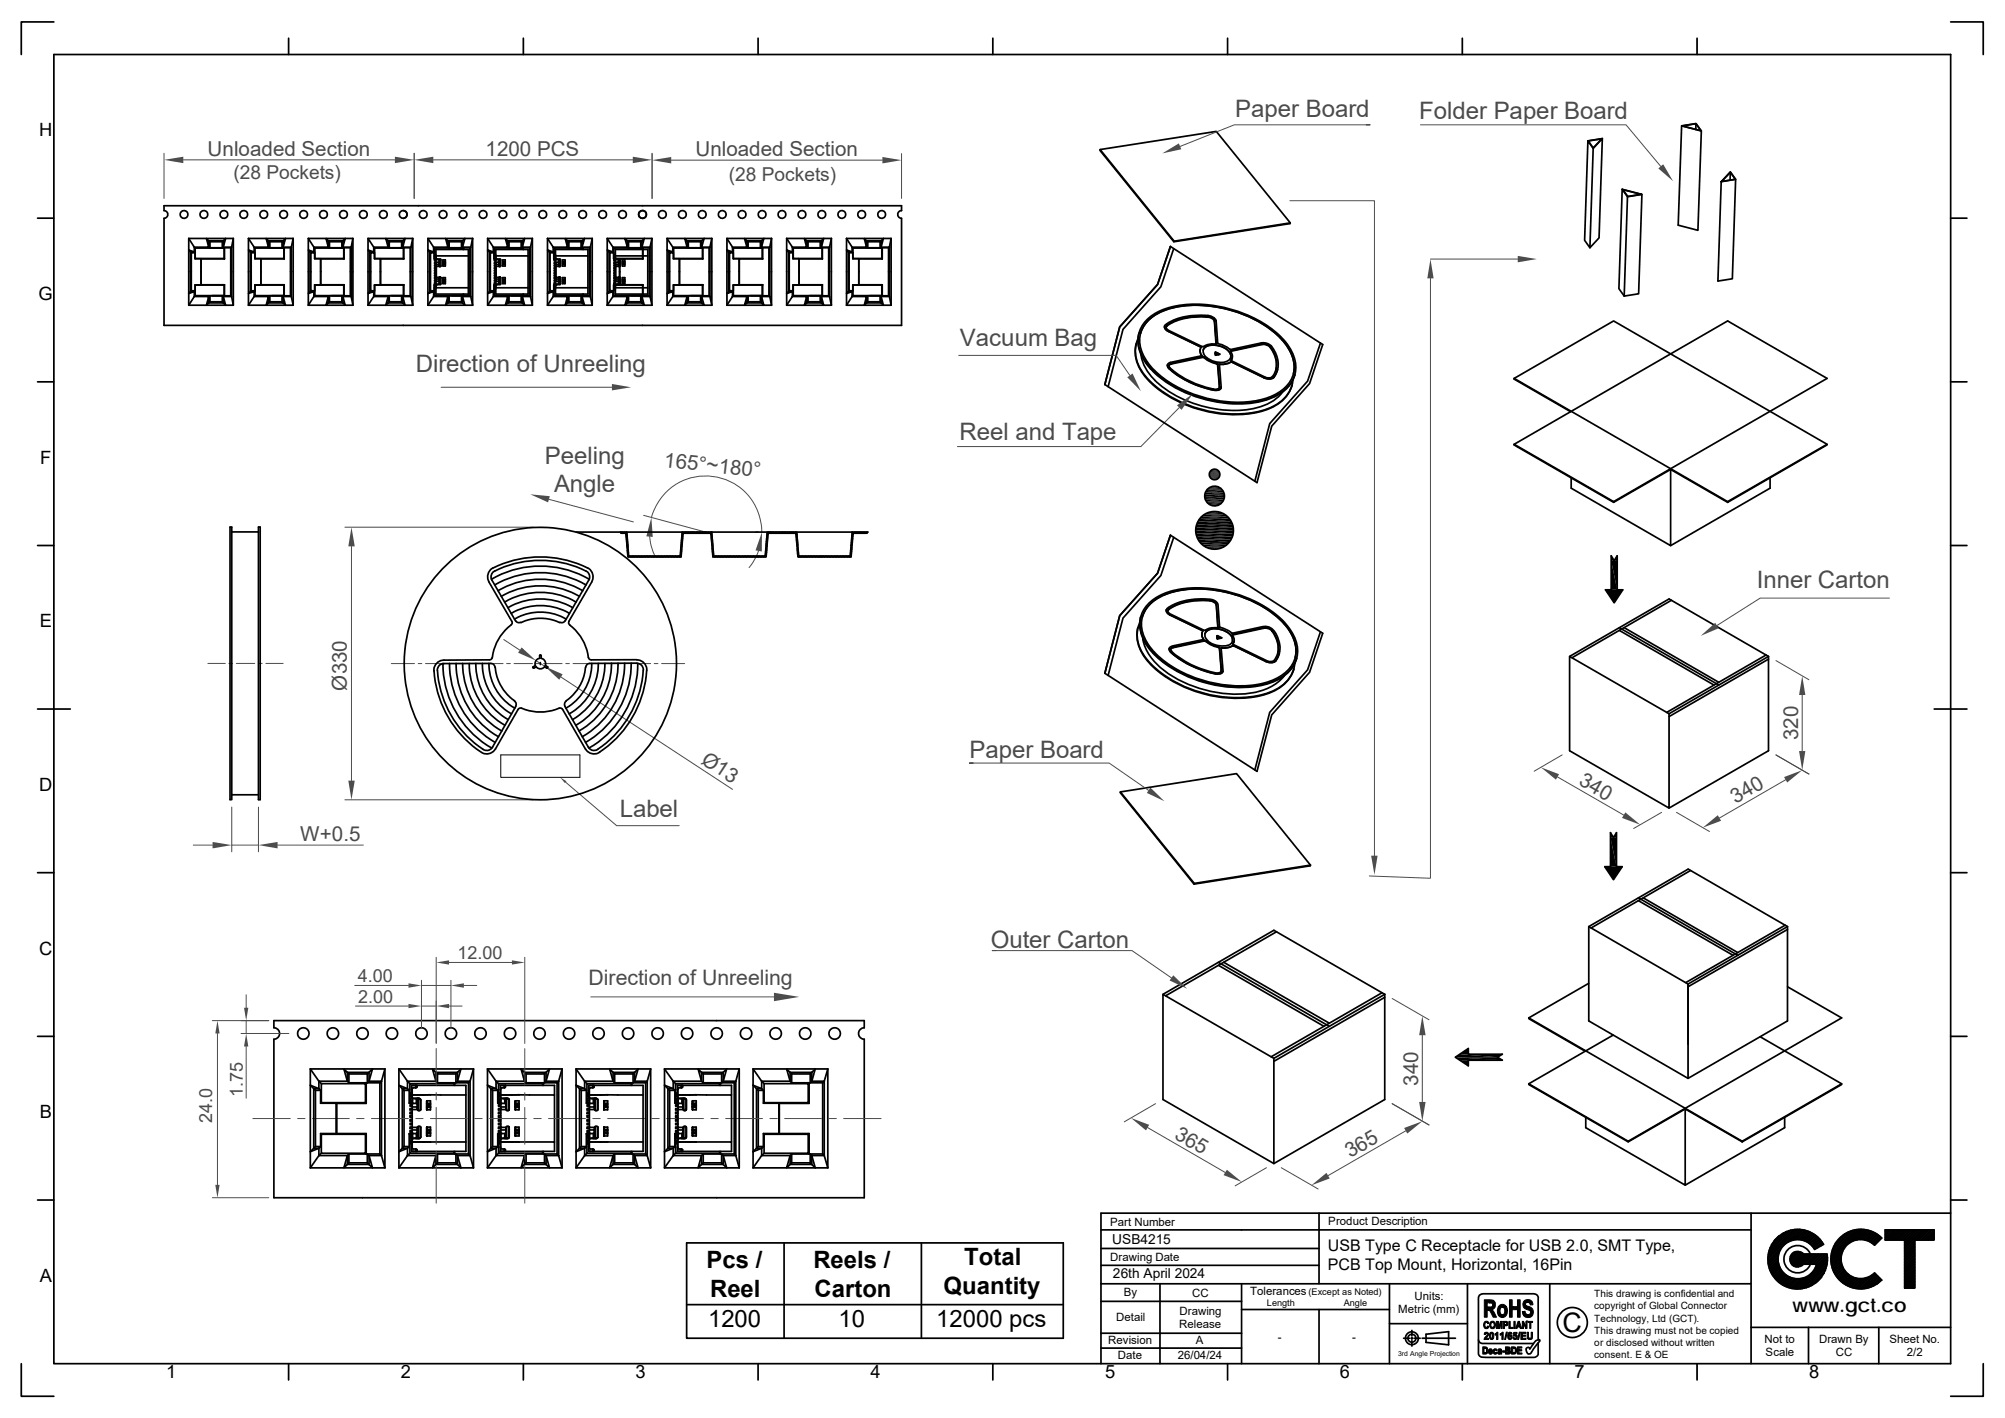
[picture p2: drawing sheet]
<svg xmlns="http://www.w3.org/2000/svg" width="297mm" height="210mm" viewBox="0 0 297 210" stroke-linecap="round" stroke-linejoin="round" font-family="sans-serif">
<defs><g id="words">
<text font-size="4" x="231.5" y="197.3">C</text>
<g font-size="3.6" fill="#4b4b4b">
<text x="183" y="17.4">Paper Board</text>
<text x="210.2" y="17.6">Folder Paper Board</text>
<text x="142.2" y="51.2">Vacuum Bag</text>
<text x="61.6" y="55.1">Direction of Unreeling</text>
<text x="142.2" y="65.2">Reel and Tape</text>
<text x="80.7" y="68.7">Peeling</text>
<text x="82.1" y="72.9">Angle</text>
<text x="260.3" y="87.1">Inner Carton</text>
<text x="143.6" y="112.3">Paper Board</text>
<text x="91.8" y="120.9">Label</text>
<text x="146.8" y="140.4">Outer Carton</text>
</g>
<g font-size="3.5">
<text x="104.7" y="187.8">Pcs /</text>
<text x="105.2" y="192">Reel</text>
<text x="120.5" y="187.8">Reels /</text>
<text x="139.8" y="191.7">Quantity</text>
<text x="142.9" y="187.4">Total</text>
<text x="104.9" y="196.5">1200</text>
<text x="120.7" y="192">Carton</text>
<text x="124.2" y="196.5">10</text>
<text x="138.7" y="196.5">12000 pcs</text>
</g>
<text font-size="3.2" fill="#4b4b4b" x="87.2" y="145.8">Direction of Unreeling</text>
<g font-size="3" fill="#4b4b4b">
<text x="30.8" y="23.1">Unloaded Section</text>
<text x="71.9" y="23.1">1200 PCS</text>
<text x="103" y="23.1">Unloaded Section</text>
<text x="98.3" y="69.1" transform="rotate(6 98.3 69.1)">165°~180°</text>
<text x="51.4" y="102.3" transform="rotate(-90 51.4 102.3)">Ø330</text>
<text x="103.7" y="113" transform="rotate(33 103.7 113)">Ø13</text>
<text x="266.4" y="109.6" transform="rotate(-90 266.4 109.6)">320</text>
<text x="233.7" y="116.1" transform="rotate(30 233.7 116.1)">340</text>
<text x="257.1" y="119.1" transform="rotate(-30 257.1 119.1)">340</text>
<text x="44.5" y="124.6">W+0.5</text>
<text x="210.1" y="160.8" transform="rotate(-90 210.1 160.8)">340</text>
<text x="173.8" y="168.5" transform="rotate(30 173.8 168.5)">365</text>
<text x="200" y="171.5" transform="rotate(-30 200 171.5)">365</text>
</g>
<text font-size="2.9" x="265.6" y="194.3">www.gct.co</text>
<g font-size="2.8" fill="#4b4b4b">
<text x="34.6" y="26.5">(28 Pockets)</text>
<text x="108" y="26.8">(28 Pockets)</text>
</g>
<g font-size="2.7">
<text x="5.8" y="20.2">H</text>
<text x="5.7" y="44.4">G</text>
<text x="5.9" y="68.7">F</text>
<text x="5.9" y="92.9">E</text>
<text x="5.8" y="117.1">D</text>
<text x="5.8" y="141.4">C</text>
<text x="5.9" y="165.6">B</text>
<text x="5.9" y="189.8">A</text>
<text x="24.6" y="204.1">1</text>
<text x="59.4" y="204.1">2</text>
<text x="94.2" y="204.1">3</text>
<text x="128.9" y="204.1">4</text>
<text x="163.7" y="204.1">5</text>
<text x="198.5" y="204.1">6</text>
<text x="233.3" y="204.1">7</text>
<text x="268" y="204.1">8</text>
</g>
<g font-size="2.7" fill="#4b4b4b">
<text x="67.8" y="142">12.00</text>
<text x="53" y="145.4">4.00</text>
<text x="53.1" y="148.5">2.00</text>
<text x="31.4" y="166.3" transform="rotate(-90 31.4 166.3)">24.0</text>
<text x="36" y="162.4" transform="rotate(-90 36 162.4)">1.75</text>
</g>
<g font-size="2.4">
<text x="196.7" y="185.2">USB Type C Receptacle for USB 2.0, SMT Type,</text>
<text x="196.7" y="188.1">PCB Top Mount, Horizontal, 16Pin</text>
</g>
<g font-size="2">
<text x="164.8" y="184.2">USB4215</text>
<text x="164.9" y="189.3">26th April 2024</text>
</g>
<g font-size="1.7">
<text x="164.5" y="181.6">Part Number</text>
<text x="196.8" y="181.4">Product Description</text>
<text x="164.5" y="186.7">Drawing Date</text>
<text x="166.5" y="191.8">By</text>
<text x="185.2" y="191.8">Tolerances</text>
<text x="165.4" y="195.7">Detail</text>
<text x="174.7" y="196.6">Release</text>
<text x="174.8" y="194.7">Drawing</text>
<text x="176.6" y="192">CC</text>
<text x="207.2" y="194.4">Metric (mm)</text>
<text x="209.5" y="192.5">Units:</text>
<text x="164.2" y="199.1">Revision</text>
<text x="165.6" y="201.3">Date</text>
<text x="174.5" y="201.3">26/04/24</text>
<text x="177.2" y="199.1">A</text>
<text x="189.3" y="198.6">-</text>
<text x="200.3" y="198.5">-</text>
<text x="261.4" y="198.8">Not to</text>
<text x="261.6" y="200.8">Scale</text>
<text x="269.5" y="198.8">Drawn By</text>
<text x="272" y="200.8">CC</text>
<text x="279.9" y="198.8">Sheet No.</text>
<text x="282.5" y="200.8">2/2</text>
</g>
<g font-size="1.5">
<text x="236.2" y="193.9">copyright of Global Connector</text>
<text x="236.2" y="192.1">This drawing is confidential and</text>
<text x="236.2" y="195.7">Technology, Ltd (GCT).</text>
<text x="236.2" y="197.5">This drawing must not be copied</text>
<text x="236.2" y="201">consent. E &amp; OE</text>
<text x="236.2" y="199.2">or disclosed without written</text>
</g>
<g font-size="1.4">
<text x="193.8" y="191.8">(Except as Noted)</text>
<text x="187.7" y="193.4">Length</text>
<text x="199.1" y="193.4">Angle</text>
</g>
<text font-size="1" x="207.1" y="200.8">3rd Angle Projection</text>
</g></defs>
<path d="M34.1 78h.2v40.4h-.2zM34.3 78.8h4M38.3 78h.2v40.4h-.2zM34.3 117.7h4" fill="none" stroke="#000" stroke-width=".25"/>
<g fill="none" stroke="#4b4b4b" stroke-width=".15">
<path d="M30.8 98.2h2.6M33.9 98.2h.6M35 98.2h2.7M38.3 98.2h.5M39.4 98.2h2.6M58 98.3h3.4M62 98.3h.5M63 98.3h2.8M66.3 98.3h.6M67.4 98.3h2.7M70.7 98.3h.5M71.8 98.3h2.7"/>
<path d="M75.1 98.3h.5M76.2 98.3h2.7M79.4 98.3h.6M80.5 98.3h2.8M83.8 98.3h.5M84.9 98.3h2.7M88.2 98.3h.5M89.3 98.3h2.7M92.6 98.3h.5M93.6 98.3h2.8M96.9 98.3h.6M98 98.3h3.4"/>
</g>
<path d="M83 115.1l.9 .6-.2 .3z" fill="#4b4b4b"/>
<path d="M51.1 78.1h27.9M52.1 80.9v34.7M51.1 118.4h27.9M83.8 115.8l7.6 6.5h9.2" fill="none" stroke="#4b4b4b" stroke-width=".15"/>
<g fill="#4b4b4b">
<path d="M52.1 78.1l.5 2.8h-1z"/>
<path d="M51.6 115.6h1l-.5 2.8z"/>
</g>
<path d="M74.6 94.7l2.4 1.6M79.4 97.8l1.3 .9M83.1 100.3l25.4 16.6" fill="none" stroke="#4b4b4b" stroke-width=".15"/>
<g fill="#4b4b4b">
<path d="M77.3 95.9l2.1 1.9-2.6-1.1z"/>
<path d="M80.7 98.7l2.7 1.2-.6 .8z"/>
</g>
<path d="M34.3 119.5v6.6M38.3 119.5v6.6M28.6 125.1h2.9M34.3 125.1h4M41.1 125.1h12.7" fill="none" stroke="#4b4b4b" stroke-width=".15"/>
<g fill="#4b4b4b">
<path d="M31.5 124.7l2.8 .4-2.8 .5z"/>
<path d="M38.3 125.1l2.8-.4v.9z"/>
</g>
<path d="M95.4 76.3l9.1 2.5M96.2 79.5l.3 1.4 .5 1.3M96.5 76.6a8.3 8.3 0 0 1 9.1-6 8.3 8.3 0 0 1 7.3 8.2M111.9 78.8h.4M112.4 81.6l-.6 1.3-.8 1.2" fill="none" stroke="#4b4b4b" stroke-width=".15"/>
<g fill="#4b4b4b">
<path d="M112.9 78.8v2.9l-1-.2z"/>
<path d="M96.5 76.6l.2 2.9-.9-.1z"/>
<path d="M78.6 73.2l2.8 .3-.2 .9z"/>
</g>
<path d="M81.3 73.9l12.5 3.4" fill="none" stroke="#4b4b4b" stroke-width=".15"/>
<g fill="none" stroke="#000" stroke-width=".25">
<path d="M64.8 99.3a15.1 15.1 0 0 0 7 11.8 .97 .97 0 0 0 1.2-.5l3.4-6M65.6 98.2a14.4 14.4 0 0 0 7.3 12.6M66.6 98.2a13.5 13.5 0 0 0 6.8 11.7M67.6 98.2a12.5 12.5 0 0 0 6.3 10.9M68.5 98.2a11.5 11.5 0 0 0 5.8 10.1M69.5 98.2a10.5 10.5 0 0 0 5.3 9.2M70.5 98.2a9.6 9.6 0 0 0 4.8 8.4M71.5 98.2a8.6 8.6 0 0 0 4.3 7.5M72.4 98.2a7.6 7.6 0 0 0 3.9 6.7M72.4 86.2l3.4 5.8 .1 .3-.2 .2M72.8 85.8a14.4 14.4 0 0 1 14.5 0M73.1 84.1a15.8 15.8 0 0 1 13.9 0"/>
<path d="M73.1 84.1a1.5 1.5 0 0 0-.7 2.1M73.3 86.6a13.5 13.5 0 0 1 13.5 0M73.3 98.8a.58 .58 0 0 0-.6-.6l-6.9 .1a.96 .96 0 0 0-1 1M73.4 98.8a6.7 6.7 0 0 0 2.8 5M73.8 87.5a12.5 12.5 0 0 1 12.5 0M74.3 88.3a11.5 11.5 0 0 1 11.6 0M74.8 89.2a10.4 10.4 0 0 1 10.5 0M75.2 90a9.6 9.6 0 0 1 9.7 0M75.7 92.5a7.5 7.5 0 0 0-2.8 5l-.4 .2-6.7 .1a1.49 1.49 0 0 0-1.5 1.5 15.7 15.7 0 0 0 7.2 12.2 1.5 1.5 0 0 0 1.9-.6l3.4-5.8M75.7 90.8a8.6 8.6 0 0 1 8.7 0M76.2 91.7a7.6 7.6 0 0 1 7.7 0M76.4 91.9l.3 .3 .5-.1"/>
<path d="M77.2 92.2a6.7 6.7 0 0 1 5.7 0M79 98.7v.2h.1M79.3 98.5l-.3 .2M80.1 98.1v.3M80.2 97.5a.8 .8 0 0 1 .6 1.1l.3 .1M80.2 97.1l-.2-.1-.1 .5a.79 .79 0 0 0-.6 1.1M80.2 97.1v.4M80.7 98.7a.78 .78 0 0 1-1.3 0l-.3 .2M81.1 98.7l.1 .1-.1 .1-.4-.2M83.7 91.9l-.3 .3-.4-.1M83.7 91.9l3.5-6a.94 .94 0 0 0-.4-1.3 15.2 15.2 0 0 0-13.7 .1 .97 .97 0 0 0-.2 1.2l3.5 6M84.4 92.5a7.1 7.1 0 0 1 2.8 4.9"/>
<path d="M86.7 98.8a6.7 6.7 0 0 1-2.8 5M87 84.1a1.5 1.5 0 0 1 .7 2.1M87.2 97.4l.1 .2 .3 .1h6.7a1.46 1.46 0 0 1 1.5 1.6 15.7 15.7 0 0 1-7 12.1M87.7 98.2a7.6 7.6 0 0 1-3.9 6.7M87.7 86.2l-3.4 5.8-.1 .3 .2 .2M88.6 98.2a8.6 8.6 0 0 1-4.3 7.5M89.6 98.2a9.6 9.6 0 0 1-4.8 8.4M90.6 98.2a10.6 10.6 0 0 1-5.3 9.2M91.6 98.2a11.5 11.5 0 0 1-5.8 10.1M92.5 98.2a12.5 12.5 0 0 1-6.2 10.9M93.5 98.2a13.5 13.5 0 0 1-6.8 11.7M94.3 98.2a.93 .93 0 0 1 1 1.1 15.2 15.2 0 0 1-6.9 11.8 .97 .97 0 0 1-1.2-.5l-3.5-6"/>
<path d="M94.3 98.2h-6.9a.58 .58 0 0 0-.6 .6M94.5 98.2a14.4 14.4 0 0 1-7.3 12.6M76.2 103.8l.3 .4-.1 .4M76.8 105.1l.3-.3a7.8 7.8 0 0 0 5.9 0l.3 .3M83.4 105.1l3.3 5.8a1.49 1.49 0 0 0 2.1 .5M83.9 103.8l-.2 .4v.4"/>
<circle cx="80.1" cy="98.3" r="20.2"/>
</g>
<path d="M90.7 56.9l2.8 .4-2.8 .5z" fill="#4b4b4b"/>
<path d="M65.3 57.3h25.4M31.5 151.1h8.3M32.2 153v22.5M31.5 177.4h8.3" fill="none" stroke="#4b4b4b" stroke-width=".15"/>
<g fill="none" stroke="#000" stroke-width=".25">
<path d="M85.4 78.8h43.2l-.2 .2M91.9 78.8l.1 .2h.6M92.1 78.8l-.1 .1M92.3 78.8l-.2 .2M92.5 78.8l-.1 .2M92.6 79l.2 .1M92.8 78.8l-.2 .2M92.8 79.1l.2 3.4h7.9l.3-3.4M92.9 78.9l-.2 .1M92.9 78.8l.2 3.5h7.7l.3-3.5M92.9 79.1l-.1 .1M92.9 79.3l-.1 .1"/>
<path d="M92.9 79.7l-.1 .2M92.9 79.5l-.1 .2M92.9 80l-.1 .1M101.1 80l-.1 .1M101.1 79.7l-.1 .1M101.1 79.5l-.1 .1M101.1 78.8v.1M101.2 79.2l-.2 .2M101.4 78.8l-.4 .3M101.6 78.8l-.2 .2M101.8 78.8l-.2 .2M102 78.8l-.1 .2"/>
<path d="M102.3 78.8l-.2 .2M102.5 78.8l-.2 .2M102.7 78.8l-.2 .2M102.9 78.8l-.1 .2M103.2 78.8l-.2 .2M103.4 78.8l-.2 .2M103.6 78.8l-.2 .2M103.8 78.8l-.1 .2M104.1 78.8l-.2 .2M104.3 78.8l-.2 .2M104.5 78.8l-.1 .2M104.8 78.8l-.2 .2"/>
<path d="M105 78.8l-.2 .2M105.2 78.8l-.2 .2M105.3 79l.1-.2 .3 3.5M105.3 79.1v-.1h-4l-.1 .1M105.5 79l-.2 .1 .3 3.4h7.9l.3-3.4M105.5 79.2l-.1 .1M105.5 79.4l-.1 .1M105.5 79.6l-.1 .1M105.5 79.8l-.1 .2M113.7 78.8l-.3 3.5h-7.7M113.7 79.8l-.1 .2M113.7 79.6l-.1 .1"/>
<path d="M113.7 79.3l-.1 .2M113.8 78.8l-.2 .2M114.1 78.8l-.2 .2M114.2 78.8l-.2 .2M114.4 78.8l-.2 .2M114.6 78.8l-.2 .2M114.9 78.8l-.2 .2M115.1 78.8l-.2 .2M115.3 78.8l-.2 .2M115.5 78.8l-.1 .2M115.8 78.8l-.2 .2M116 78.8l-.2 .2"/>
<path d="M116.2 78.8l-.2 .2M116.4 78.8l-.1 .2M116.7 78.8l-.2 .2M116.9 78.8l-.2 .2M117.1 78.8l-.2 .2M117.3 78.8l-.1 .2M117.6 78.8l-.2 .2M117.8 78.8l-.2 .2M117.9 79.1l-.1-.1h-3.9l-.3 .2M117.9 79.1l.3 3.4h7.9l.3-3.4M118 78.8l.3 3.5h7.7l.3-3.5M118 78.9l-.1 .1"/>
<path d="M118.1 79.3l-.1 .1M118.1 79.1l-.2 .1M118.1 79.5l-.1 .1M118.1 79.7l-.1 .1M118.1 79.9l-.1 .2M126.3 79.9l-.1 .2M126.3 78.8h.1M126.3 79.7l-.1 .1M126.3 79.4l-.1 .2M126.3 79.2l-.1 .1M126.5 78.8l-.3 .3M126.8 78.8l-.2 .2"/>
<path d="M127 78.8l-.2 .2M127.2 78.8l-.2 .2M127.4 78.8l-.1 .2M127.7 78.8l-.2 .2M127.9 78.8l-.2 .2M128.1 78.8l-.2 .2M128.4 78.8l-.2 .2M128.4 79h-2v.1M93 80.2l-.1 .1M93 80.4l-.1 .1M93 80.6l-.1 .1M93 80.8l-.1 .1"/>
<path d="M93 81l-.1 .1M93.1 81.6l-.1 .1M93.1 81.4l-.2 .1M93.1 81.8l-.1 .1M93.1 82.3l-.1 .1M93.3 82.3l-.1 .2M93.5 82.3l-.1 .2M93.7 82.3l-.1 .2M93.9 82.3l-.1 .2M94.1 82.3l-.1 .2M94.4 82.3l-.2 .2M94.6 82.3l-.1 .2"/>
<path d="M94.8 82.3l-.1 .2M95.1 82.3l-.2 .2M95.3 82.3l-.2 .2M95.5 82.3l-.1 .2M95.7 82.3l-.1 .2M96 82.3l-.2 .2M96.2 82.3l-.1 .2M96.4 82.3l-.1 .2M96.6 82.3l-.1 .2M96.9 82.3l-.1 .2M97.1 82.3l-.1 .2M97.3 82.3l-.1 .2"/>
<path d="M97.6 82.3l-.2 .2M97.8 82.3l-.1 .2M98 82.3l-.1 .2M98.2 82.3l-.1 .2M98.5 82.3l-.2 .2M98.7 82.3l-.1 .2M98.9 82.3l-.1 .2M99.1 82.3l-.1 .2M99.4 82.3l-.1 .2M99.6 82.3l-.1 .2M99.8 82.3l-.1 .2M100.1 82.3l-.2 .2"/>
<path d="M100.3 82.3l-.1 .2M100.5 82.3l-.1 .2M100.8 82.3l-.2 .2M100.9 82.4v.1M100.9 82.2l-.1 .1M100.9 81.9l-.1 .1M101 81.7l-.2 .1M101 81.4l-.1 .2M101 81l-.1 .1M101 80.7l-.1 .1M101 80.5l-.1 .1M101.1 80.2l-.2 .2"/>
<path d="M105.6 80.2l-.1 .2M105.6 80.1l-.2 .1M105.6 80.5l-.1 .1M105.6 80.7l-.1 .1M105.6 80.9l-.1 .3M105.6 81.3l-.1 .1M105.7 81.5l-.2 .1M105.7 81.7l-.1 .1M105.7 82.1l-.1 .2M105.7 81.9l-.1 .1M105.7 82.3l-.1 .2M106 82.3l-.1 .2"/>
<path d="M106.2 82.3l-.1 .2M106.4 82.3l-.1 .2M106.7 82.3l-.2 .2M106.9 82.3l-.1 .2M107.1 82.3l-.1 .2M107.3 82.3l-.1 .2M107.6 82.3l-.2 .2M107.8 82.3l-.1 .2M108 82.3l-.1 .2M108.2 82.3l-.1 .2M108.4 82.3l-.1 .2M108.6 82.3l-.1 .2"/>
<path d="M108.9 82.3l-.1 .2M109.1 82.3l-.1 .2M109.3 82.3l-.1 .2M109.6 82.3l-.2 .2M109.7 82.4v.1M110 82.3l-.1 .2M110.3 82.3l-.2 .2M110.5 82.3l-.1 .2M110.7 82.3l-.1 .2M110.9 82.3l-.1 .2M111.2 82.3l-.2 .2M111.4 82.3l-.1 .2"/>
<path d="M111.6 82.3l-.1 .2M111.8 82.3l-.1 .2M112.1 82.3l-.1 .2M112.3 82.3l-.1 .2M112.5 82.3l-.1 .2M112.8 82.3l-.2 .2M113 82.3l-.1 .2M113.2 82.3l-.1 .2M113.5 82.3l-.2 .2M113.5 82l-.1 .2M113.6 81.8l-.2 .1M113.6 81.5l-.2 .2"/>
<path d="M113.6 81.3l-.1 .1M113.6 80.8l-.1 .4M113.6 80.6l-.1 .1M113.7 80.3l-.2 .2M113.7 80.1l-.2 .1M118.2 80.1l-.2 .2M118.2 80.4l-.2 .1M118.2 80.8l-.1 .1M118.2 80.6l-.1 .1M118.2 81.2l-.1 .1M118.2 81.4l-.1 .1M118.3 81.6l-.1 .1"/>
<path d="M118.3 81.8l-.1 .1M118.3 82l-.1 .1M118.3 82.2l-.1 .1M118.4 82.3l-.1 .2M118.7 82.3l-.2 .2M118.9 82.3l-.1 .2M119.1 82.3l-.1 .2M119.4 82.3l-.2 .2M119.6 82.3l-.2 .2M119.8 82.3l-.1 .2M120 82.3l-.1 .2M120.3 82.3l-.2 .2"/>
<path d="M120.5 82.3l-.1 .2M120.7 82.3l-.1 .2M120.9 82.3l-.1 .2M121.2 82.3l-.1 .2M121.4 82.3l-.1 .2M121.6 82.3l-.1 .2M121.8 82.3l-.1 .2M122 82.3l-.1 .2M122.3 82.3l-.2 .2M122.5 82.3l-.1 .2M122.7 82.3l-.1 .2M123 82.3l-.2 .2"/>
<path d="M123.2 82.3l-.2 .2M123.4 82.3l-.1 .2M123.6 82.3l-.1 .2M123.9 82.3l-.2 .2M124.1 82.3l-.1 .2M124.3 82.3l-.1 .2M124.5 82.3l-.1 .2M124.8 82.3l-.1 .2M125 82.3l-.1 .2M125.2 82.3l-.1 .2M125.5 82.3l-.2 .2M125.7 82.3l-.1 .2"/>
<path d="M125.9 82.3l-.1 .2M126.1 82.4l-.1 .1M126.1 82.1l-.1 .2M126.1 81.9l-.1 .1M126.2 81.6l-.2 .2M126.2 81.4l-.2 .1M126.2 81.1l-.2 .2M126.2 80.7l-.1 .1M126.2 80.4l-.1 .2M126.3 80.2l-.2 .1M40.6 151.1h87.4v1.1a.85 .85 0 0 0-.8 .8 .85 .85 0 0 0 .8 .9v23.5h-87.4v-23.5a.85 .85 0 0 0 .8-.9 .85 .85 0 0 0-.8-.8zM59.1 158.3v14.6"/>
<path d="M59.1 158.3h11M59.1 158.3l1.3 1.8M64.8 159l-.7-.7 .5 1.8 .2 .2M64.8 159v1.3M64.8 159h2.7M67.5 159v1.3M67.5 159l.8-.7-.5 1.8-.3 .2M70.1 158.3v14.6M70.1 158.3l-.5 1.8M72.2 158.3v14.6M72.2 158.3h11.1M72.2 158.3l1.3 1.8"/>
<path d="M77.9 159l-.7-.7 .5 1.8 .2 .2M77.9 159h2.8M77.9 159v1.3M80.7 159v1.3M80.7 159l.7-.7-.5 1.8-.2 .2M83.3 158.3v14.6M83.3 158.3l-.5 1.8M111.6 158.3v14.6M111.6 158.3l1.2 1.8M111.6 158.3h11M117.3 159l-.8-.7 .6 1.8 .2 .2M117.3 159h2.7"/>
<path d="M117.3 159v1.3M120 159v1.3M120 159l.8-.7-.5 1.8-.3 .2M122.6 158.3v14.6M122.6 158.3l-.5 1.8M59.1 172.9h11M59.9 169.8h.7M59.9 161.5h.7M59.9 161.5v8.3l-.8 .7 1.3-.5 .2-.2M59.9 161.5l-.8-.8 1.3 .5 .2 .3M60.4 160.1v1.1h-.8v8.8h.8v1.1M60.4 171.1h4.2v1.3h3.2v-1.3h1.8"/>
<path d="M60.4 160.1h4.2v-1.3h3.2v1.3h1.8M60.4 160.1l.3 .4M60.4 171.1l-1.3 1.8M60.6 167.9h.5M60.6 163.4h.5M60.6 161.5v1.9l.1-.1M60.7 170.8l-.3 .3M60.7 168l-.1-.1v1.9M60.7 168h.4h-.4v2.8h6.6M60.7 168v.2h.4M61 169.1v1.4h8v-1.4h-7.9M61 162.2h-.3v.2h.3"/>
<path d="M61 168.9h-.3v.2h.3M61 161.8h-.3v.3h.3M61 169.2h-.3v.2h.3M61 169.9h.1M61 161.4h.1M61 161.4v.7M61.1 162.1h7.9v7M61.1 163.9v.4h.7M61.1 167.3h.7M61.1 166.9l.1 .9 .4 .1 .2-.2M61.1 164.3v2.6h.7M61.1 162.1h-.1v.6h1.2"/>
<path d="M61.1 163.9h.7M61.1 164.7h-.4v.2h.4M61.1 164.2h-.4v.2h.4M61.1 165.2h-.4v.3h.4M61.1 165.8h-.4v.2h.4M61.1 166.9h-.4v.2h.4M61.1 169.1v1h.5M61.1 163.6h-.4v.2h.4M61.1 167.4h-.4v.2h.4M61.1 166.3h-.4v.2h.4M61.1 163.1h-.4v.2h.4M61.1 162.7h-.4v.2h.4"/>
<path d="M61.1 168.3h-.4v.2h.4M61.1 162.7v.8M61.1 167.8v.8M61.6 170.1v.4M61.6 161.1h-.4l-.1 .1v.9M61.6 160.7h-.6v.7M61.6 170.1l.2 .2v.2M61.7 167.9v.7l.6-.1M61.8 160.7h-.2v.4M61.8 160.7v.3M61.8 160.7h-.2v.3M61.8 161v-.3h7.2v1.4"/>
<path d="M61.8 161l-.2 .1M61.8 167l.2-.1v1.7M61.8 163.5v.4M61.8 167.7v.5M61.8 167.3v.4M61.8 163.9v.4M61.8 166.9v.4M61.8 164.3h.2M61.8 166.9h.2M61.8 164.2l.2 .1M61.8 163.5v-.1h-.6l-.1 .5M61.8 164.3l.2 .2"/>
<path d="M61.8 163.3v-.6h-.1v.7M61.8 163.9h.1M61.8 163.1v.2M61.8 167.9v.3M61.8 168.2v.4M61.8 163.3v.2M62 168.6h-1v.5h.1M62 162.7v1.6M62 166.8h.2M62 166.8l-.2 .1M62 164.5h.2M62.1 162.7l.2 .1v1.6"/>
<path d="M62.1 162.7l.2 .2M62.2 166.8l.1 .1M62.2 168.6h-1l-.1 .5h1.6M62.3 166.8v1.7M62.3 164.3l-.1 .2M62.3 168.4l-.2 .2M62.3 162.9v1.4M62.3 166.9v1.5M62.7 162.1h-1.6v.5l.1 .1M63.2 163.6h.6v.2h-.6M63.2 163.4h.6M63.2 167.2h.6"/>
<path d="M63.2 167.5h.6M63.2 167.4h.6M63.2 164h.6M63.2 163.5h.6M63.2 163.9h.6M63.8 163.8v.5h-.6M63.8 167.5v.2h-.6M63.8 167.8h-.6v.1h.6M63.8 163.6v-.6h-.6v1.3M63.8 167.5v-.6h-.6v1.3h.6v-.5M64.8 170.9l-.2 .2-.5 1.8 .7-.7M64.8 170.9h2.6"/>
<path d="M64.8 170.9v1.3M64.8 172.2h2.7M64.8 160.3h2.6M67.3 160.5h-6.6v2.8h.4M67.3 170.8l.1 .1M67.3 160.5v.2M67.3 170.5v.3M67.4 160.3l-.1 .2M67.4 160.3v.4M67.4 170.5v.4M67.5 170.9v1.3M67.5 170.9l.3 .2 .5 1.8-.8-.7"/>
<path d="M67.5 170.9h1.9M67.5 160.3h1.9M69.4 160.3v10.6M69.4 170.9l.2 .2M69.6 160.1v11M69.6 160.1l-.2 .2M69.6 171.1l.5 1.8M72.2 172.9h11.1M73 169.8h.7M73 161.5h.7M73 161.5v8.3l-.8 .7 1.3-.5 .2-.2M73 161.5l-.8-.8 1.3 .5 .2 .3"/>
<path d="M73.5 160.1v1.1h-.8v8.8h.8v1.1M73.5 171.1h4.2v1.3h3.2v-1.3h1.9M73.5 160.1h4.2v-1.3h3.2v1.3h1.9M73.5 160.1l.4 .4M73.5 171.1l-1.3 1.8M73.7 167.9h.5M73.7 163.4h.5M73.7 161.5v1.9l.2-.1M73.9 168h.3h-.3v2.8h6.5M73.9 168v.2h.3M73.9 170.8l-.4 .3M73.9 168l-.2-.1v1.9"/>
<path d="M74.1 169.1v1.4h8v-1.4h-7.9M74.1 169.9h.1M74.1 161.4h.1M74.1 161.4v.7M74.1 162.2h-.2v.2h.2M74.1 168.9h-.2v.2h.2M74.1 161.8h-.2v.3h.2M74.1 169.2h-.2v.2h.2M74.2 163.9v.4h.8M74.2 167.3h.8M74.2 166.9l.1 .9 .4 .1 .3-.2M74.2 162.1h7.9v7"/>
<path d="M74.2 168.7v.4h1.6M74.2 164.3v2.6h.8M74.2 162.1h-.1v.6h1.2M74.2 163.9h.8M74.2 169.1v1h.5M74.2 164.7h-.3v.2h.3M74.2 164.2h-.3v.2h.3M74.2 165.2h-.3v.3h.3M74.2 165.8h-.3v.2h.3M74.2 166.9h-.3v.2h.3M74.2 163.6h-.3v.2h.3M74.2 167.4h-.3v.2h.3"/>
<path d="M74.2 166.3h-.3v.2h.3M74.2 162.5l.2 .2M74.2 163.1h-.3v.2h.3M74.2 162.7h-.3v.2h.3M74.2 168.3h-.3v.2h.3M74.2 162.7v.8M74.2 167.8v.8M74.7 170.1v.4M74.7 170.1l.2 .2v.2M74.7 161.1h-.3l-.2 .1v.9M74.7 160.7h-.6v.7M74.8 163.4v-.7h.2v1.6"/>
<path d="M74.8 167.9v.7l.6-.1M74.9 160.7h-.2v.4M74.9 160.7v.3M74.9 161l-.2 .1M74.9 160.7h-.2v.3M74.9 161v-.3h7.2v1.4M75 163.5l-.3-.1h-.4l-.1 .5M75 166.9v1.7M75 167l.1-.1v1.7M75 164.3h.1M75 166.9h.1M75 164.2l.1 .1"/>
<path d="M75 164.3l.1 .2M75.1 162.7v1.6M75.1 168.6h-1v.5h.1M75.1 166.8h.2M75.1 166.8l-.1 .1M75.1 164.5h.2M75.3 166.8l.1 .1v1.5l-.2 .2M75.3 168.6h-.9l-.2 .1M75.4 166.8v1.7M75.4 164.4v-1.6l-.2-.1 .2 .2v1.4l-.1 .2M75.8 162.1h-1.6v.4M76.3 163.6h.6v.2h-.6"/>
<path d="M76.3 163.4h.6M76.3 167.2h.6M76.3 167.5h.6M76.3 167.4h.6M76.3 164h.6M76.3 163.5h.6M76.3 163.9h.6M76.9 163.8v.5h-.6M76.9 167.5v.2h-.6M76.9 167.8h-.6v.1h.6M76.9 167.5v-.6h-.6v1.3h.6v-.5M76.9 163.6v-.6h-.6v1.3"/>
<path d="M77.9 170.9l-.2 .2-.5 1.8 .7-.7M77.9 170.9h2.6M77.9 172.2h2.8M77.9 160.3h2.6M77.9 170.9v1.3M80.4 160.5h-6.5v2.8h.3M80.4 170.8l.1 .1M80.4 160.5v.2M80.4 170.5v.3M80.5 160.3l-.1 .2M80.5 160.3v.4M80.5 170.5v.4"/>
<path d="M80.7 170.9v1.3M80.7 170.9l.2 .2 .5 1.8-.7-.7M80.7 170.9h1.8M80.7 160.3h1.8M82.5 160.3v10.6M82.5 170.9l.3 .2M82.8 160.1v11M82.8 160.1l-.3 .2M82.8 171.1l.5 1.8M111.6 172.9h11M112.3 169.8h.8M112.3 161.5h.8"/>
<path d="M112.3 161.5v8.3l-.7 .7 1.2-.5 .3-.2M112.3 161.5l-.7-.8 1.2 .5 .3 .3M112.8 160.1v1.1h-.7v8.8h.7v1.1M112.8 160.1l.4 .4M112.8 171.1l-1.2 1.8M112.8 171.1h4.3v1.3h3.2v-1.3h1.8M112.8 160.1h4.3v-1.3h3.2v1.3h1.8M113.1 167.9h6.8l-.2 .1M113.1 163.4h2.3M113.1 161.5v1.9l.1-.1M113.2 170.8l-.4 .3M113.2 168h6.5v2.8h-6.5z"/>
<path d="M113.2 160.5h6.5v2.8h-6.5zM113.2 168l-.1-.1v1.9M115.4 163.4v4.5v-4.5M117.3 170.9l-.2 .2-.6 1.8 .8-.7M117.3 170.9h2.6M117.3 172.2h2.7M117.3 160.3h2.6M117.3 170.9v1.3M119.7 170.8l.2 .1M119.7 163.3l.2 .1h-4.5M119.7 170.8h.1M119.7 160.5h.1"/>
<path d="M119.9 160.3l-.2 .2M119.9 160.3v3.1M119.9 167.9v3M120 170.9l.3 .2 .5 1.8-.8-.7M120 170.9h1.9M120 160.3h1.9M120 170.9v1.3M121.9 160.3v10.6M121.9 170.9l.2 .2M122.1 160.1v11M122.1 160.1l-.2 .2M122.1 171.1l.5 1.8"/>
<path d="M101.7 193.2h55.8M101.7 184.1h55.8v14.1h-55.8zM116.2 184.1v14.1M136.5 184.1v14.1"/>
<circle cx="44.9" cy="153" r=".85"/>
<circle cx="49.3" cy="153" r=".85"/>
<circle cx="53.7" cy="153" r=".85"/>
<circle cx="58.1" cy="153" r=".85"/>
<circle cx="62.4" cy="153" r=".85"/>
<circle cx="66.8" cy="153" r=".85"/>
<circle cx="71.2" cy="153" r=".85"/>
<circle cx="75.6" cy="153" r=".85"/>
<circle cx="79.9" cy="153" r=".85"/>
<circle cx="84.3" cy="153" r=".85"/>
<circle cx="88.7" cy="153" r=".85"/>
<circle cx="93" cy="153" r=".85"/>
<circle cx="97.4" cy="153" r=".85"/>
<circle cx="101.8" cy="153" r=".85"/>
<circle cx="106.2" cy="153" r=".85"/>
<circle cx="110.5" cy="153" r=".85"/>
<circle cx="114.9" cy="153" r=".85"/>
<circle cx="119.3" cy="153" r=".85"/>
<circle cx="123.7" cy="153" r=".85"/>
</g>
<path d="M74.2 111.8h11.7v3.3h-11.7z" fill="none" stroke="#000" stroke-width=".15"/>
<g fill="#4b4b4b">
<path d="M31.9 175.5h.6l-.3 1.9z"/>
<path d="M32.2 151.1l.3 1.9h-.6z"/>
</g>
<path d="M35.7 151.1h4.1M35.7 153h7.1M36.5 147.3v1.9M36.5 151.1v1.9M36.5 155v7.6" fill="none" stroke="#4b4b4b" stroke-width=".15"/>
<g fill="#4b4b4b">
<path d="M36.2 149.2h.6l-.3 1.9z"/>
<path d="M36.5 153l.3 2h-.6z"/>
</g>
<path d="M52.7 149h7.8M62.4 148.2v3M62.4 149h2.2M64.6 148.2v6.3M66.5 149h2" fill="none" stroke="#4b4b4b" stroke-width=".15"/>
<g fill="#4b4b4b">
<path d="M64.6 149l1.9-.3v.6z"/>
<path d="M60.5 148.7l1.9 .3-1.9 .3z"/>
</g>
<path d="M52.6 145.9h7.9M62.4 145.9h4.4M62.4 145.2v7.1M66.8 145.2v7.1M68.7 145.9h1.9" fill="none" stroke="#4b4b4b" stroke-width=".15"/>
<g fill="#4b4b4b">
<path d="M66.8 145.9l1.9-.3v.7z"/>
<path d="M60.5 145.6l1.9 .3-1.9 .4z"/>
</g>
<path d="M64.6 141.8v12.7M66.5 142.5h9.3M77.7 141.8v12.7" fill="none" stroke="#4b4b4b" stroke-width=".15"/>
<g fill="#4b4b4b">
<path d="M64.6 142.5l1.9-.3v.6z"/>
<path d="M75.8 142.2l1.9 .3-1.9 .3z"/>
</g>
<g fill="none" stroke="#4b4b4b" stroke-width=".15">
<path d="M64.6 155.3v5.4M77.7 155.3v5.4M37.5 165.6h5.5M44.1 165.6h1.1M46.3 165.6h5.5M52.8 165.6h1.1M55 165.6h5.5M61.6 165.6h1.1M63.8 165.6h5.4M64.6 161.8v1.1M64.6 164v5.4M64.6 170.5v1.1"/>
<path d="M64.6 172.7v5.5M70.3 165.6h1.1M72.5 165.6h5.5M77.7 161.8v1.1M77.7 164v5.4M77.7 170.5v1.1M77.7 172.7v5.5M79.1 165.6h1.1M81.3 165.6h5.4M87.8 165.6h1.1M90 165.6h5.5M96.6 165.6h1.1"/>
<path d="M98.8 165.6h5.4M105.3 165.6h1.1M107.5 165.6h5.5M114.1 165.6h1.1M116.2 165.6h5.5M122.8 165.6h1.1M125 165.6h5.5"/>
</g>
<path d="M114.7 147l3.7 .6-3.7 .7z" fill="#4b4b4b"/>
<path d="M24.3 22.7v6.7M27.2 23.7h31.3M61.4 22.7v6.7M87.5 147.6h27.2" fill="none" stroke="#4b4b4b" stroke-width=".15"/>
<g fill="none" stroke="#000" stroke-width=".25">
<path d="M24.3 30.5h109.3v.7a.57 .57 0 0 0-.6 .6 .57 .57 0 0 0 .6 .5v15.9h-109.3v-15.9a.57 .57 0 0 0 .6-.5 .57 .57 0 0 0-.6-.6zM59.7 31.2a.57 .57 0 0 1 .6 .6 .57 .57 0 0 1-.6 .5"/>
<circle cx="27.3" cy="31.8" r=".58"/>
<circle cx="30.2" cy="31.8" r=".58"/>
<circle cx="33.2" cy="31.8" r=".58"/>
<circle cx="36.1" cy="31.8" r=".58"/>
<circle cx="39.1" cy="31.8" r=".58"/>
<circle cx="42" cy="31.8" r=".58"/>
<circle cx="45" cy="31.8" r=".58"/>
<circle cx="47.9" cy="31.8" r=".58"/>
<circle cx="50.9" cy="31.8" r=".58"/>
<circle cx="53.8" cy="31.8" r=".58"/>
<circle cx="56.8" cy="31.8" r=".58"/>
<circle cx="59.7" cy="31.8" r=".58"/>
<circle cx="62.7" cy="31.8" r=".58"/>
<circle cx="65.6" cy="31.8" r=".58"/>
<circle cx="68.6" cy="31.8" r=".58"/>
<circle cx="71.6" cy="31.8" r=".58"/>
<circle cx="74.5" cy="31.8" r=".58"/>
<circle cx="77.5" cy="31.8" r=".58"/>
<circle cx="80.4" cy="31.8" r=".58"/>
<circle cx="83.4" cy="31.8" r=".58"/>
<circle cx="86.3" cy="31.8" r=".58"/>
<circle cx="89.3" cy="31.8" r=".58"/>
<circle cx="92.2" cy="31.8" r=".58"/>
<circle cx="95.2" cy="31.8" r=".58"/>
<circle cx="98.1" cy="31.8" r=".58"/>
<circle cx="101.1" cy="31.8" r=".58"/>
<circle cx="104" cy="31.8" r=".58"/>
<circle cx="107" cy="31.8" r=".58"/>
<circle cx="109.9" cy="31.8" r=".58"/>
<circle cx="112.9" cy="31.8" r=".58"/>
<circle cx="115.8" cy="31.8" r=".58"/>
<circle cx="118.8" cy="31.8" r=".58"/>
<circle cx="121.7" cy="31.8" r=".58"/>
<circle cx="124.7" cy="31.8" r=".58"/>
<circle cx="127.7" cy="31.8" r=".58"/>
</g>
<g fill="#4b4b4b">
<path d="M24.3 23.7l2.9-.5v1z"/>
<path d="M58.5 23.2l2.9 .5-2.9 .5z"/>
</g>
<path d="M96.6 22.7v6.7M99.4 23.7h31.3M133.6 22.7v6.7" fill="none" stroke="#4b4b4b" stroke-width=".15"/>
<g fill="#4b4b4b">
<path d="M96.6 23.7l2.8-.5v1z"/>
<path d="M130.7 23.2l2.9 .5-2.9 .5z"/>
</g>
<path d="M61.4 22.7v6.7M64.2 23.7h29.5M96.6 22.7v6.7" fill="none" stroke="#4b4b4b" stroke-width=".15"/>
<g fill="#4b4b4b">
<path d="M61.4 23.7l2.8-.5v1z"/>
<path d="M93.7 23.2l2.9 .5-2.9 .5z"/>
</g>
<g fill="none" stroke="#000" stroke-width=".25">
<path d="M8 3.2h-4.8v4.9M8 8.1h281v193.8h-281zM42.8 5.7v2.4M77.5 5.7v2.4M112.3 5.7v2.4M147.1 5.7v2.4M181.9 5.7v2.4M216.6 5.7v2.4M249.1 18.6l-.5 14.7 2.9 .8 .6-14.7M251.4 5.7v2.4M289 3.2h4.8v4.9M5.6 32.3h2.4"/>
<path d="M28 35.3l.9 1.4M28 35.3h6.6M28 35.3v9.9M28.3 37.4l-.3-.4 .8 .3 .1 .1M28.9 36.7v1.6M28.9 36.7h4.3M29.8 38.3h-.9v-.9h-.6v5.7h.6v-.9h.9M29.8 38.3v3.9M29.8 38.3h3.5M31.1 36.7h1.8M31.1 35.8v.9M31.1 35.8l-.2-.1v.9l.2 .1"/>
<path d="M31.1 35.8h1.8M32.9 35.8l.2-.1v.9h1.2v7.3h-1.2v1l-.2-.2M32.9 36.7l.2-.1 .3-1.3-.3 .4h-2.2l-.3-.4 .3 1.3h-2.1v.7h-.6v5.9h.6v.7h2.1l-.3 1.3 .3-.3h2.2l.3 .3-.3-1.3-.2-.1M32.9 35.8v.9M33.2 38.3h-4.3M33.2 38.3h.1M33.3 36.7h.9M33.3 36.7v1.6M33.3 36.7l-.1 1.6M34.2 36.7v7.1M34.6 35.3v9.9M34.6 35.3l-.3 1.3-.1 .1"/>
<path d="M36.8 35.3v9.9M36.8 35.3l1 1.4M36.8 35.3h6.6M37.2 37.4l-.4-.4 .9 .3 .1 .1M37.8 36.7h4.3M37.8 36.7v1.6M38.7 38.3h-.9v-.9h-.6v5.7h.6v-.9h.9M38.7 38.3v3.9M38.7 38.3h3.4M39.9 36.7h1.9M39.9 35.8h1.9M39.9 35.8v.9"/>
<path d="M39.9 35.8l-.1-.1v.9l.1 .1M41.8 35.8l.2-.1v.9h1.2v7.3h-1.2v1l-.2-.2M41.8 36.7l.2-.1 .3-1.3-.3 .4h-2.2l-.4-.4 .4 1.3h-2.1v.7h-.6v5.9h.6v.7h2.1l-.4 1.3 .4-.3h2.2l.3 .3-.3-1.3-.2-.1M41.8 35.8v.9M42.1 38.3h-4.3M42.1 38.3h.1M42.1 36.7v1.6M42.1 36.7h.9M43 36.7v7.1M43.4 35.3l-.2 1.3-.2 .1M43.4 35.3v9.9M45.7 35.3l1 1.4"/>
<path d="M45.7 35.3h6.6M45.7 35.3v9.9M46.1 37.4l-.4-.4 .8 .3 .1 .1M46.7 36.7v1.6M46.7 36.7h4.2M47.5 38.3h-.9v-.9h-.5v5.7h.5v-.9h.9M47.5 38.3v3.9M47.5 38.3h3.5M48.8 36.7h1.9M48.8 35.8v.9M48.8 35.8l-.2-.1v.9l.2 .1M48.8 35.8h1.9"/>
<path d="M50.7 35.8l.1-.1v.9h1.2v7.3h-1.2v1l-.1-.2M50.7 36.7l.1-.1 .3-1.3-.3 .4h-2.2l-.3-.4 .3 1.3h-2.1v.7h-.6v5.9h.6v.7h2.1l-.3 1.3 .3-.3h2.2l.3 .3-.3-1.3-.1-.1M50.7 35.8v.9M50.9 38.3h-4.3M50.9 38.3h.1M51 36.7h.9M51 36.7v1.6M51 36.7l-.1 1.6M51.9 36.7v7.1M52.3 35.3v9.9M52.3 35.3l-.3 1.3-.1 .1M54.5 35.3v9.9"/>
<path d="M54.5 35.3l1 1.4M54.5 35.3h6.7M54.9 37.4l-.4-.4 .9 .3 .1 .1M55.5 36.7h4.3M55.5 36.7v1.6M56.4 38.3h-.9v-.9h-.6v5.7h.6v-.9h.9M56.4 38.3v3.9M56.4 38.3h3.4M57.7 36.7h1.8M57.7 35.8h1.8M57.7 35.8v.9M57.7 35.8l-.2-.1v.9l.2 .1"/>
<path d="M59.5 35.8l.2-.1v.9h1.2v7.3h-1.2v1l-.2-.2M59.5 36.7l.2-.1 .3-1.3-.3 .4h-2.2l-.3-.4 .3 1.3h-2.1v.7h-.6v5.9h.6v.7h2.1l-.3 1.3 .3-.3h2.2l.3 .3-.3-1.3-.2-.1M59.5 35.8v.9M59.8 38.3h-4.3M59.8 38.3h.1M59.8 36.7v1.6M59.8 36.7h1M60.8 36.7v7.1M61.2 35.3l-.3 1.3-.1 .1M61.2 35.3v9.9M63.4 35.3v9.9M63.4 35.3l1 1.4"/>
<path d="M63.4 35.3h6.6M63.8 37.4l-.4-.4 .8 .3 .1 .1M64.4 36.7h4.2M64.4 36.7l-.1 1.6M64.4 38.1h.2M64.4 37.9h5M64.4 37.9h.2M64.4 37.7h.2M64.4 38.5h.2M64.6 36.9h4.8v6.6h-4.8zM64.6 38.3h.1M64.6 38.3h-.2v.3h.2"/>
<path d="M64.6 38.4h.5v1.1M64.6 39.5h.1M64.6 39.3h.1M64.6 38.9h-.2v.1h.2M64.6 39.3h-.2v.1h.2M64.6 39.6h-.2v.2h.2M64.6 40h-.2v.1h.2M64.6 38.1l.1 .2 .6 .1v1l-.1 .1M64.6 39.2h.4M64.7 38.3h-.4v-.9h-.5v5.7h.5v-.9h.4M65 38.9h-.4v2.7h.4M65 38.4l.1 1h-.5"/>
<path d="M65.1 39.4l.1 .1M65.3 39.4l-.1 .1M65.6 38.7h.4M65.6 38.5h.4v.9h-.4zM65.6 38.8h.4M65.6 39.1h.4M65.6 38.9h.4M65.6 39h.4M66.5 36.7h1.9M66.5 35.8h1.9M66.5 35.8v.9M66.5 35.8l-.1-.1v.9l.1 .1"/>
<path d="M68.4 35.8l.1-.1v.9h1.2v7.3h-1.2v1l-.1-.2M68.4 36.7l.1-.1 .4-1.3-.4 .4h-2.1l-.4-.4 .4 1.3h-2.2v.7h-.5v5.9h.5v.7h2.2l-.4 1.3 .4-.3h2.1l.4 .3-.4-1.3-.1-.1M68.4 35.8v.9M68.7 36.7v.2M68.7 36.7l-.1 .2M68.7 36.7h.9M69.6 36.7v7.1M70 35.3l-.3 1.3-.1 .1M70 35.3v9.9M72.2 35.3v9.9M72.2 35.3l1 1.4M72.2 35.3h6.7"/>
<path d="M72.6 37.4l-.4-.4 .9 .3 .1 .1M73.2 36.7h4.3M73.2 36.7v1.6M73.3 38.5h.1M73.4 36.9h4.8v6.6h-4.8zM73.4 38.3h.1M73.4 38.3h-.1v.3h.1M73.4 37.9h-.1v.2h.1M73.4 37.7h-.1v.2h4.9M73.4 38.4h.6v1.1M73.4 39.5h.1M73.4 39.3h.1"/>
<path d="M73.4 38.1l.2 .2 .6 .1v1l-.1 .1M73.4 40h-.1v.1h.1M73.4 39.6h-.1v.2h.1M73.4 39.3h-.1v.1h.1M73.4 38.9h-.1v.1h.1M73.5 39.2h.4M73.5 38.3h-.3v-.9h-.6v5.7h.6v-.9h.3M73.9 38.4v.5M73.9 38.9h-.4v2.7h.4v.5M73.9 38.9v.5h-.4M73.9 39.4l.2 .1M74.2 39.4l-.1 .1"/>
<path d="M74.5 38.7h.3M74.5 38.5h.3v.9h-.3zM74.5 38.8h.3M74.5 39.1h.3M74.5 38.9h.3M74.5 39h.3M75.4 36.7h1.8M75.4 35.8h1.8M75.4 35.8v.9M75.4 35.8l-.2-.1v.9l.2 .1M77.2 35.8l.2-.1v.9h1.2v7.3h-1.2v1l-.2-.2M77.2 36.7l.2-.1 .3-1.3-.3 .4h-2.2l-.3-.4 .3 1.3h-2.1v.7h-.6v5.9h.6v.7h2.1l-.3 1.3 .3-.3h2.2l.3 .3-.3-1.3-.2-.1"/>
<path d="M77.2 35.8v.9M77.5 36.7v.2M77.5 36.7h1M78.5 36.7v7.1M78.9 35.3l-.3 1.3-.1 .1M78.9 35.3v9.9M81.1 35.3v9.9M81.1 35.3l1 1.4M81.1 35.3h6.6M81.5 37.4l-.4-.4 .9 .3v.1M82.1 36.7h4.3M82.1 36.7l-.1 1.6"/>
<path d="M82.1 38.5h.2M82.3 36.9h4.8v6.6h-4.8zM82.3 38.3h.1M82.3 38.3h-.2v.3h.2M82.3 37.9h-.2v.2h.2M82.3 37.7h-.2v.2h5M82.3 38.4h.5v1.1M82.3 39.5h.1M82.3 39.3h.1M82.3 40h-.2v.1h.2M82.3 39.6h-.2v.2h.2M82.3 39.3h-.2v.1h.2"/>
<path d="M82.3 38.9h-.2v.1h.2M82.3 38.1l.1 .2 .6 .1v1h-.2M82.4 39.2h.4M82.4 38.3h-.4v-.9h-.5v5.7h.5v-.9h.4M82.8 38.9h-.4v2.7h.4M82.8 38.4v1h-.4M83 39.4v.1M83.3 38.7h.4M83.3 38.5h.4v.9h-.4zM83.3 38.8h.4M83.3 39.1h.4M83.3 38.9h.4"/>
<path d="M83.3 39h.4M84.2 36.7h1.9M84.2 35.8h1.9M84.2 35.8v.9M84.2 35.8l-.1-.1v.9l.1 .1M86.1 35.8l.1-.1v.9h1.3v7.3h-1.3v1l-.1-.2M86.1 36.7l.1-.1 .4-1.3-.4 .4h-2.1l-.4-.4 .4 1.3h-2.1v.7h-.6v5.9h.6v.7h2.1l-.4 1.3 .4-.3h2.1l.4 .3-.4-1.3-.1-.1M86.1 35.8v.9M86.4 36.7v.2M86.4 36.7h.9M87.3 36.7v7.1M87.7 35.3l-.2 1.3-.2 .1"/>
<path d="M87.7 35.3v9.9M90 35.3v9.9M90 35.3l.9 1.4M90 35.3h6.6M90.4 37.4l-.4-.4 .8 .3 .1 .1M90.9 36.7h4.3M90.9 36.7v1.6M91 38.5h.2M91.2 36.9h4.8v6.6h-4.8zM91.2 38.3h.1M91.2 38.3h-.2v.3h.2M91.2 37.9h-.2v.2h.2"/>
<path d="M91.2 37.7h-.2v.2h5M91.2 38.4h.5v1.1M91.2 39.5h.1M91.2 39.3h.1M91.2 40h-.2v.1h.2M91.2 39.6h-.2v.2h.2M91.2 39.3h-.2v.1h.2M91.2 38.9h-.2v.1h.2M91.2 38.1l.1 .2 .6 .1v1l-.1 .1-.1-.1M91.2 39.2h.4M91.6 38.4v.5M91.6 38.9h-.4v2.7h.4v.5"/>
<path d="M91.6 38.9l.1 .5h-.5M91.8 39.4h.1M91.8 38.3h-.9v-.9h-.5v5.7h.5v-.9h.9M91.8 38.3v3.9M91.8 38.3h3.5M92.2 38.7h.4M92.2 38.5h.4v.9h-.4zM92.2 38.8h.4M92.2 39.1h.4M92.2 38.9h.4M92.2 39h.4M93.1 36.7h1.8"/>
<path d="M93.1 35.8h1.8M93.1 35.8v.9M93.1 35.8l-.2-.1v.9l.2 .1M94.9 35.8l.2-.1v.9h1.2v7.3h-1.2v1l-.2-.2M94.9 36.7l.2-.1 .3-1.3-.3 .4h-2.2l-.3-.4 .3 1.3h-2.1v.7h-.6v5.9h.6v.7h2.1l-.3 1.3 .3-.3h2.2l.3 .3-.3-1.3-.2-.1M94.9 35.8v.9M95.2 38.3h-4.3M95.2 38.3h.1M95.3 36.7v1.6M95.3 36.7l-.1 1.6M95.3 36.7h.9M96.2 36.7v7.1"/>
<path d="M96.6 35.3l-.3 1.3-.1 .1M96.6 35.3v9.9M98.8 35.3v9.9M98.8 35.3l1 1.4M98.8 35.3h6.7M99.2 37.4l-.4-.4 .9 .3 .1 .1M99.8 36.7h4.3M99.8 36.7v1.6M100.6 38.3h-.8v-.9h-.6v5.7h.6v-.9h.8M100.6 38.3v3.9M100.6 38.3h3.5M100.7 38.3v3.9"/>
<path d="M102 36.7h1.8M102 35.8h1.8M102 35.8v.9M102 35.8l-.2-.1v.9l.2 .1M103.8 35.8l.1-.1v.9h1.3v7.3h-1.3v1l-.1-.2M103.8 36.7l.1-.1 .4-1.3-.4 .4h-2.1l-.3-.4 .3 1.3h-2.1v.7h-.6v5.9h.6v.7h2.1l-.3 1.3 .3-.3h2.1l.4 .3-.4-1.3-.1-.1M103.8 35.8v.9M104.1 38.3h-4.3M104.1 38.3h.1M104.1 36.7v1.6M104.1 36.7h1M105.1 36.7v7.1"/>
<path d="M105.5 35.3l-.3 1.3-.1 .1M105.5 35.3v9.9M107.7 35.3l.9 1.4M107.7 35.3h6.6M107.7 35.3v9.9M108.1 37.4l-.4-.4 .8 .3 .1 .1M108.6 36.7v1.6M108.6 36.7h4.3M109.5 38.3h-.9v-.9h-.5v5.7h.5v-.9h.9M109.5 38.3v3.9M109.5 38.3h3.5M110.8 36.7h1.8"/>
<path d="M110.8 35.8h1.8M110.8 35.8v.9M110.8 35.8l-.1-.1v.9l.1 .1M112.6 35.8l.2-.1v.9h1.2v7.3h-1.2v1l-.2-.2M112.6 36.7l.2-.1 .4-1.3-.4 .4h-2.1l-.4-.4 .4 1.3h-2.2v.7h-.5v5.9h.5v.7h2.2l-.4 1.3 .4-.3h2.1l.4 .3-.4-1.3-.2-.1M112.6 35.8v.9M112.9 38.3h-4.3M112.9 38.3h.1M113 36.7h.9M113 36.7v1.6M113 36.7l-.1 1.6M113.9 36.7v7.1"/>
<path d="M114.3 35.3v9.9M114.3 35.3l-.3 1.3-.1 .1M116.5 35.3v9.9M116.5 35.3l1 1.4M116.5 35.3h6.7M116.9 37.4l-.4-.4 .9 .3 .1 .1M117.5 36.7h4.3M117.5 36.7v1.6M118.4 38.3h3.4M118.4 38.3v3.9M118.4 38.3h-.9v-.9h-.6v5.7h.6v-.9h.9M119.7 36.7h1.8"/>
<path d="M119.7 35.8h1.8M119.7 35.8l-.2-.1v.9l.2 .1M119.7 35.8v.9M121.5 36.7l.2-.1 .3-1.3-.3 .4h-2.2l-.3-.4 .3 1.3h-2.1v.7h-.6v5.9h.6v.7h2.1l-.3 1.3 .3-.3h2.2l.3 .3-.3-1.3-.2-.1M121.5 35.8v.9M121.5 35.8l.2-.1v.9h1.2v7.3h-1.2v1l-.2-.2M121.8 38.3h-4.3M121.8 38.3h.1M121.8 36.7v1.6M121.8 36.7h1M122.8 36.7v7.1M123.2 35.3v9.9"/>
<path d="M123.2 35.3l-.3 1.3-.1 .1M125.4 35.3v9.9M125.4 35.3l1 1.4M125.4 35.3h6.6M125.8 37.4l-.4-.4 .8 .3 .1 .1M126.4 36.7h4.2M126.4 36.7v1.6M127.2 38.3h3.5M127.2 38.3v3.9M127.2 38.3h-.9v-.9h-.5v5.7h.5v-.9h.9M128.5 35.8h1.9M128.5 36.7h1.9"/>
<path d="M128.5 35.8l-.1-.1v.9l.1 .1M128.5 35.8v.9M130.4 36.7l.1-.1 .4-1.3-.4 .4h-2.1l-.4-.4 .4 1.3h-2.2v.7h-.5v5.9h.5v.7h2.2l-.4 1.3 .4-.3h2.1l.4 .3-.4-1.3-.1-.1M130.4 35.8v.9M130.4 35.8l.1-.1v.9h1.3v7.3h-1.3v1l-.1-.2M130.6 38.3h-4.3M130.6 38.3h.1M130.7 36.7v1.6M130.7 36.7l-.1 1.6M130.7 36.7h.9M131.6 36.7v7.1M132 35.3v9.9"/>
<path d="M132 35.3l-.2 1.3-.2 .1M235.2 20.9l.8 1.1-.5 14.7-.7-1.1zM236 22l1.4-1.5-.5 14.7-1.4 1.5M237.3 20.6l-1.3 1.3-.7-1M240.3 28l-.5 14.7 .8 1.1M240.3 28l.8 1.1-.5 14.7M240.3 28l2.9 .8-2.1 .3M240.4 28.1l2.7 .7-1.9 .3zM243.2 28.8l-.4 14.7-2.2 .3M256.3 25.5l.8 1.1-2 .3zM256.3 25.5v1.2M257.1 26.6l-.5 14.7-2.1 .3 .5-14.7 2.1-.3-.8-1.2-1.3 1.5"/>
<path d="M289 32.3h2.4M5.6 56.5h2.4M28 45.2h6.6M28.3 43.1l-.3 .4 .8-.3 .1-.1M28.9 42.2h4.3M28.9 43.8l-.9 1.4M28.9 42.2v1.6M28.9 43.8h4.3M31.1 43.8l-.2 .1v1l.2-.2M31.1 43.8h1.8M31.1 43.8v.9M31.1 44.7h1.8"/>
<path d="M32.9 43.8v.9M33.2 42.2l.1 1.6M33.3 43.8h.9M33.3 42.2h-3.5M33.3 42.2v1.6M33.3 42.2h-.1M34.2 43.8l.1 .1 .3 1.3M36.8 45.2h6.6M37.2 43.1l-.4 .4 .9-.3 .1-.1M37.8 42.2h4.3M37.8 43.8h4.3M37.8 43.8l-1 1.4"/>
<path d="M37.8 42.2v1.6M39.9 43.8h1.9M39.9 44.7h1.9M39.9 43.8l-.1 .1v1l.1-.2M39.9 43.8v.9M41.8 43.8v.9M42.1 42.2v1.6M42.1 42.2h-3.4M42.1 43.8h.9M42.1 42.2h.1M43 43.8l.2 .1 .2 1.3M45.7 45.2h6.6"/>
<path d="M46.1 43.1l-.4 .4 .8-.3 .1-.1M46.6 42.2h4.3M46.7 43.8l-1 1.4M46.7 42.2v1.6M46.7 43.8h4.2M48.8 43.8l-.2 .1v1l.2-.2M48.8 43.8h1.9M48.8 43.8v.9M48.8 44.7h1.9M50.7 43.8v.9M50.9 42.2l.1 1.6M51 43.8h.9"/>
<path d="M51 42.2h-3.5M51 42.2v1.6M51 42.2h-.1M51.9 43.8l.1 .1 .3 1.3M54.5 45.2h6.7M54.9 43.1l-.4 .4 .9-.3 .1-.1M55.5 42.2h4.3M55.5 43.8h4.3M55.5 43.8l-1 1.4M55.5 42.2v1.6M57.7 43.8h1.8M57.7 44.7h1.8"/>
<path d="M57.7 43.8l-.2 .1v1l.2-.2M57.7 43.8v.9M59.5 43.8v.9M59.8 42.2v1.6M59.8 42.2h-3.4M59.8 43.8h1M59.8 42.2h.1M60.8 43.8l.1 .1 .3 1.3M63.4 45.2h6.6M63.8 43.1l-.4 .4 .8-.3 .1-.1M64.3 42.2h.3M64.4 43.8h4.2"/>
<path d="M64.4 43.8l-1 1.4M64.4 42.8h.2M64.4 42.6h.2M64.4 42.2h.2M64.4 42.4h.2M64.6 41.2h.1M64.6 41h.1M64.6 40.4h-.2v.1h.2M64.6 40.7h-.2v.2h.2M64.6 41.1h-.2v.1h.2M64.6 41.5h-.2v.1h.2M64.6 41.9h-.2v.1h.2"/>
<path d="M64.6 42h-.2v1.8M64.6 41.3h.4M64.6 41.1h.5M65.1 41.1l-.1 1M65.1 41v1.1h-.5M65.2 41l.1 .2v.9h-.1M65.2 42.1l-.5 .1-.1 .2M65.2 41l-.1 .1M65.2 41l.1 .1M65.6 41.7h.4M65.6 41.5h.4M65.6 41.3h.4"/>
<path d="M65.6 41.1h.4v.9h-.4zM65.6 41.8h.4M65.6 41.6h.4M65.6 41.4h.4M66.5 43.8l-.1 .1v1l.1-.2M66.5 43.8v.9M66.5 43.8h1.9M66.5 44.7h1.9M68.4 43.8v.9M68.6 43.5l.1 .3M68.7 43.8h.9M68.7 43.5v.3"/>
<path d="M69.4 42.6h-5M69.6 43.8l.1 .1 .3 1.3M72.2 45.2h6.7M72.6 43.1l-.4 .4 .9-.3 .1-.1M73.2 42.2h.2M73.2 43.8h4.3M73.2 43.8l-1 1.4M73.2 42.2v1.6M73.4 41.2h.1M73.4 41h.1M73.4 42.4h-.1v.2h.1M73.4 42h-.1v.2h.1"/>
<path d="M73.4 41.9h-.1v.1h.1M73.4 41.5h-.1v.1h.1M73.4 41.1h-.1v.1h.1M73.4 40.7h-.1v.2h.1M73.4 40.4h-.1v.1h.1M73.5 41.3h.4M73.5 41.1h.4M73.9 41.1v.5M74 41v1.1h-.6M74.1 42.1l-.5 .1-.2 .2M74.1 41l.1 .2v.9h-.1M74.1 41l-.2 .1"/>
<path d="M74.1 41l.1 .1M74.5 41.7h.3M74.5 41.5h.3M74.5 41.3h.3M74.5 41.1h.3v.9h-.3zM74.5 41.8h.3M74.5 41.6h.3M74.5 41.4h.3M75.4 43.8h1.8M75.4 44.7h1.8M75.4 43.8l-.2 .1v1l.2-.2M75.4 43.8v.9"/>
<path d="M77.2 43.8v.9M77.5 43.5v.3M77.5 43.8h1M78.2 42.6h-4.9v.2h.1M78.5 43.8l.1 .1 .3 1.3M81.1 45.2h6.6M81.5 43.1l-.4 .4 .9-.3v-.1M82 42.2h.4M82.1 43.8h4.3M82.1 43.8l-1 1.4M82.1 42.2v1.6M82.3 42.2h.1"/>
<path d="M82.3 41.2h.1M82.3 41h.1M82.3 42.4h-.2v.2h.2M82.3 42h-.2v.2h.2M82.3 41.9h-.2v.1h.2M82.3 41.5h-.2v.1h.2M82.3 41.1h-.2v.1h.2M82.3 40.7h-.2v.2h.2M82.3 40.4h-.2v.1h.2M82.4 41.3h.4M82.4 41.1h.4M82.8 41.1v1"/>
<path d="M82.8 41.1h.2v1h-.1M82.8 41v1.1h-.5M82.9 42.1l-.5 .1-.1 .2M83 41v.1M83.3 41.7h.4M83.3 41.5h.4M83.3 41.3h.4M83.3 41.1h.4v.9h-.4zM83.3 41.8h.4M83.3 41.6h.4M83.3 41.4h.4M84.2 43.8h1.9"/>
<path d="M84.2 44.7h1.9M84.2 43.8l-.1 .1v1l.1-.2M84.2 43.8v.9M86.1 43.8v.9M86.4 43.5v.3M86.4 43.8h.9M87.1 42.6h-5v.2h.2M87.3 43.8l.2 .1 .2 1.3M90 45.2h6.6M90.4 43.1l-.4 .4 .8-.3 .1-.1M90.9 42.2h4.3M90.9 43.8h4.3"/>
<path d="M90.9 43.8l-.9 1.4M90.9 42.2v1.6M91.2 42.2h.1M91.2 41.2h.1M91.2 41h.1M91.2 42.4h-.2v.2h.2M91.2 42h-.2v.2h.2M91.2 41.9h-.2v.1h.2M91.2 41.5h-.2v.1h.2M91.2 41.1h-.2v.1h.2M91.2 40.7h-.2v.2h.2M91.2 40.4h-.2v.1h.2"/>
<path d="M91.2 41.3h.4M91.2 41.1h.5M91.7 41.1l-.1 .5M91.7 41.1l.1-.1 .1 .2v.9h-.1M91.7 41v1.1h-.5M91.8 42.1l-.5 .1-.1 .2M91.8 41.1h.1M92.2 41.7h.4M92.2 41.5h.4M92.2 41.3h.4M92.2 41.1h.4v.9h-.4zM92.2 41.8h.4"/>
<path d="M92.2 41.6h.4M92.2 41.4h.4M93.1 43.8l-.2 .1v1l.2-.2M93.1 43.8v.9M93.1 43.8h1.8M93.1 44.7h1.8M94.9 43.8v.9M95.2 42.2l.1 1.6M95.3 43.8h.9M95.3 42.2v1.6M95.3 42.2h-3.5M95.3 42.2h-.1"/>
<path d="M96 42.6h-5v.2h.2M96.2 43.8l.1 .1 .3 1.3M98.8 45.2h6.7M99.2 43.1l-.4 .4 .9-.3 .1-.1M99.8 42.2h4.3M99.8 43.8h4.3M99.8 43.8l-1 1.4M99.8 42.2v1.6M102 43.8h1.8M102 44.7h1.8M102 43.8l-.2 .1v1l.2-.2M102 43.8v.9"/>
<path d="M103.8 43.8v.9M104.1 42.2v1.6M104.1 42.2h-3.5M104.1 43.8h1M104.1 42.2h.1M105.1 43.8l.1 .1 .3 1.3M107.7 45.2h6.6M108.1 43.1l-.4 .4 .8-.3 .1-.1M108.6 42.2h4.3M108.6 43.8l-.9 1.4M108.6 42.2v1.6M108.6 43.8h4.3"/>
<path d="M110.8 43.8h1.8M110.8 44.7h1.8M110.8 43.8l-.1 .1v1l.1-.2M110.8 43.8v.9M112.6 43.8v.9M112.9 42.2l.1 1.6M113 42.2h-3.5M113 43.8h.9M113 42.2v1.6M113 42.2h-.1M113.9 43.8l.1 .1 .3 1.3M116.5 45.2h6.7"/>
<path d="M116.9 43.1l-.4 .4 .9-.3 .1-.1M117.5 42.2h4.3M117.5 43.8h4.3M117.5 43.8l-1 1.4M117.5 42.2v1.6M119.7 43.8h1.8M119.7 44.7h1.8M119.7 43.8l-.2 .1v1l.2-.2M119.7 43.8v.9M121.5 43.8v.9M121.8 42.2v1.6M121.8 42.2h-3.4"/>
<path d="M121.8 42.2h.1M121.8 43.8h1M122.8 43.8l.1 .1 .3 1.3M125.4 45.2h6.6M125.8 43.1l-.4 .4 .8-.3 .1-.1M126.3 42.2h4.3M126.4 43.8h4.2M126.4 43.8l-1 1.4M126.4 42.2v1.6M128.5 43.8h1.9M128.5 44.7h1.9M128.5 43.8l-.1 .1v1l.1-.2"/>
<path d="M128.5 43.8v.9M130.4 43.8v.9M130.6 42.2l.1 1.6M130.7 42.2v1.6M130.7 42.2h-3.5M130.7 42.2h-.1M130.7 43.8h.9M131.6 43.8l.2 .1 .2 1.3M224.3 56l14.8-8.5 31.6 18.3-14.8 8.5v.1M224.3 56v.1l8.4 4.9M224.3 56l31.6 18.3M289 56.5h2.4"/>
<path d="M224.3 65.8l14.8 8.5M224.3 65.8l31.6-18.3 14.8 8.5-31.6 18.3M224.3 65.8v.1l14.8 8.5M239.1 74.3v.1l8.4-4.9 8.4 4.9M247.5 69.4v11.4l-14.7-8.5v-1.5M262.2 70.8v1.5l-14.7 8.5M270.7 65.9l-14.8 8.5M5.6 80.8h2.4M239.9 92.9l14.7 8.5M239.9 93.4l14 8M240.6 92.9l14 8.1M247.6 88.9l-14.7 8.5"/>
<path d="M261.6 97l-14.7 8.5M262 97.2l-14.7 8.5-14.8-8.5v14l14.8 8.5v-14M262 97.2v14l-14.7 8.5M262 97.2l-14.7-8.5-14.8 8.5M262 97.6l-14.7 8.5M289 80.8h2.4M5.6 105h4.8M286.6 105h4.8M5.6 129.2h2.4M289 129.2h2.4M5.6 153.5h2.4M46 158.3v14.6"/>
<path d="M46 158.3h11M46 158.3l1.2 1.8M51.7 159l-.8-.7 .6 1.8 .2 .2M51.7 159h2.7M51.7 159v1.3M54.4 159v1.3M54.4 159l.8-.7-.5 1.8-.3 .2M57 158.3v14.6M57 158.3l-.5 1.8M85.3 158.3v14.6M85.3 158.3h11.1M85.3 158.3l1.3 1.8"/>
<path d="M91.1 159l-.8-.7 .5 1.8 .3 .2M91.1 159v1.3M91.1 159h2.7M93.8 159v1.3M93.8 159l.7-.7-.5 1.8-.2 .2M96.4 158.3v14.6M96.4 158.3l-.5 1.8M98.4 158.3v14.6M98.4 158.3h11.1M98.4 158.3l1.3 1.8M104.2 159l-.8-.7 .5 1.8 .3 .2M104.2 159h2.7"/>
<path d="M104.2 159v1.3M106.9 159v1.3M106.9 159l.8-.7-.6 1.8-.2 .2M109.5 158.3v14.6M109.5 158.3l-.5 1.8M289 153.5h2.4M5.6 177.7h2.4M46 172.9h11M46.7 169.8h.8M46.7 161.5h.8M46.7 161.5v8.3l-.7 .7 1.2-.5 .3-.2M46.7 161.5l-.7-.8 1.2 .5 .3 .3"/>
<path d="M47.2 160.1v1.1h-.7v8.8h.7v1.1M47.2 171.1h4.3v1.3h3.2v-1.3h1.8M47.2 160.1h4.3v-1.3h3.2v1.3h1.8M47.2 160.1l.4 .4M47.2 171.1l-1.2 1.8M47.5 167.9h6.8l-.2 .1M47.5 163.4h2.3M47.5 161.5v1.9l.1-.1M47.6 168h6.5v2.8h-6.5zM47.6 160.5h6.5v2.8h-6.5zM47.6 170.8l-.4 .3M47.6 168l-.1-.1v1.9"/>
<path d="M49.8 163.4v4.5v-4.5M51.7 170.9l-.2 .2-.6 1.8 .8-.7M51.7 170.9h2.6M51.7 172.2h2.7M51.7 160.3h2.6M51.7 170.9v1.3M54.1 170.8l.2 .1M54.1 170.8h.1M54.1 160.5h.1M54.1 163.3l.2 .1h-4.5M54.3 160.3l-.2 .2M54.3 160.3v3.1"/>
<path d="M54.3 167.9v3M54.4 170.9v1.3M54.4 170.9l.3 .2 .5 1.8-.8-.7M54.4 170.9h1.9M54.4 160.3h1.9M56.3 160.3v10.6M56.3 170.9l.2 .2M56.5 160.1v11M56.5 160.1l-.2 .2M56.5 171.1l.5 1.8M85.3 172.9h11.1M86.1 169.8h.8"/>
<path d="M86.1 161.5h.8M86.1 161.5v8.3l-.8 .7 1.3-.5 .3-.2M86.1 161.5l-.8-.8 1.3 .5 .3 .3M86.6 160.1v1.1h-.7v8.8h.7v1.1M86.6 171.1h4.2v1.3h3.2v-1.3h1.9M86.6 160.1h4.2v-1.3h3.2v1.3h1.9M86.6 160.1l.4 .4M86.6 171.1l-1.3 1.8M86.9 167.9h.4M86.9 163.4h.4M86.9 161.5v1.9l.1-.1M87 170.8l-.4 .3"/>
<path d="M87 168l-.1-.1v1.9M87 168h.3h-.3v2.8h6.5M87 168v.2h.3M87.2 169.1v1.4h8.1v-1.4h-8M87.2 162.2h-.2v.2h.2M87.2 168.9h-.2v.2h.2M87.2 161.8h-.2v.3h.2M87.2 169.2h-.2v.2h.2M87.2 169.9h.1M87.2 161.4h.1M87.2 161.4v.7M87.3 162.1h8v7"/>
<path d="M87.3 163.9v.4h.8M87.3 167.3h.8M87.3 166.9v.9l.6 .1 .2-.2M87.3 168.7v.4h1.6M87.3 164.3v2.6h.8M87.3 162.1h-.1v.6h1.2M87.3 163.9h.8M87.3 164.7h-.3v.2h.3M87.3 164.2h-.3v.2h.3M87.3 165.2h-.3v.3h.3M87.3 165.8h-.3v.2h.3M87.3 166.9h-.3v.2h.3"/>
<path d="M87.3 169.1v1h.5M87.3 163.6h-.3v.2h.3M87.3 167.4h-.3v.2h.3M87.3 166.3h-.3v.2h.3M87.3 162.5l.2 .2M87.3 163.1h-.3v.2h.3M87.3 162.7h-.3v.2h.3M87.3 168.3h-.3v.2h.3M87.3 162.7v.8M87.3 167.8v.8M87.8 170.1v.4M87.8 161.1h-.3l-.2 .1v.9"/>
<path d="M87.8 160.7h-.6v.7M87.8 170.1l.2 .2v.2M87.9 163.4v-.7h.2v1.6M87.9 167.9v.7l.6-.1M88 160.7h-.2v.4M88 160.7v.3M88 160.7h-.2v.3M88 161v-.3h7.3v1.4M88 161l-.2 .1M88.1 167l.1-.1v1.7M88.1 166.9v1.7M88.1 164.3h.1"/>
<path d="M88.1 166.9h.1M88.1 164.2l.1 .1M88.1 163.5l-.2-.1h-.5l-.1 .5M88.1 164.3l.1 .2M88.2 162.7v1.6M88.2 168.6h-1v.5h.1M88.2 166.8h.2M88.2 166.8l-.1 .1M88.2 164.5h.2M88.4 166.8l.2 .1M88.4 168.6h-.9l-.2 .1M88.5 166.8v1.7"/>
<path d="M88.6 162.9l-.3-.2 .2 .1v1.6M88.6 164.3l-.2 .2M88.6 168.4l-.3 .2M88.9 162.1h-1.6v.4M89.5 163.6h.5v.2h-.5M89.5 163.4h.5M89.5 167.2h.5M89.5 167.5h.5M89.5 167.4h.5M89.5 164h.5M89.5 163.5h.5M89.5 163.9h.5"/>
<path d="M90 163.8v.5h-.5M90 167.5v.2h-.5M90 167.8h-.5v.1h.5M90 163.6v-.6h-.5v1.3M90 167.5v-.6h-.5v1.3h.5v-.5M91.1 170.9l-.3 .2-.5 1.8 .8-.7M91.1 170.9h2.5M91.1 170.9v1.3M91.1 172.2h2.7M91.1 160.3h2.5M93.5 160.5h-6.5v2.8h.3M93.5 170.8l.1 .1"/>
<path d="M93.5 160.5v.2M93.5 170.5v.3M93.6 160.3l-.1 .2M93.6 160.3v.4M93.6 170.5v.4M93.8 170.9v1.3M93.8 170.9l.2 .2 .5 1.8-.7-.7M93.8 170.9h1.9M93.8 160.3h1.9M95.7 160.3v10.6M95.7 170.9l.2 .2M95.9 160.1v11"/>
<path d="M95.9 160.1l-.2 .2M95.9 171.1l.5 1.8M98.4 172.9h11.1M99.2 169.8h.8M99.2 161.5h.8M99.2 161.5v8.3l-.8 .7 1.3-.5 .3-.2M99.2 161.5l-.8-.8 1.3 .5 .3 .3M99.7 160.1v1.1h-.7v8.8h.7v1.1M99.7 171.1h4.2v1.3h3.2v-1.3h1.9M99.7 160.1h4.2v-1.3h3.2v1.3h1.9M99.7 160.1l.4 .4M99.7 171.1l-1.3 1.8"/>
<path d="M100 167.9h.5M100 163.4h.5M100 161.5v1.9l.1-.1M100.1 170.8l-.4 .3M100.1 168l-.1-.1v1.9M100.4 169.1v1.4h8v-1.4h-8M100.4 162.2h-.3v.2h.3M100.4 168.9h-.3v.2h.3M100.4 161.8h-.3v.3h.3M100.4 169.2h-.3v.2h.3M100.4 169.9h.1M100.4 161.4h.1"/>
<path d="M100.4 161.4v.7M100.4 162.1h8v7M100.4 163.9v.4h.8M100.4 167.3h.8M100.4 166.9l.1 .9 .5 .1 .2-.2M100.4 164.3v2.6h.8M100.4 162.1v.6h1.1M100.4 163.9h.8M100.4 164.7h-.3v.2h.3M100.4 164.2h-.3v.2h.3M100.4 165.2h-.3v.3h.3M100.4 165.8h-.3v.2h.3"/>
<path d="M100.4 166.9h-.3v.2h.3M100.4 169.1v1h.5M100.4 163.6h-.3v.2h.3M100.4 167.4h-.3v.2h.3M100.4 166.3h-.3v.2h.3M100.5 168.2h-.4v-.2h.4h-.4v2.8h6.5M100.5 163.1h-.4v.2h.4M100.5 162.7h-.4v.2h.4M100.5 168.3h-.4v.2h.4M100.5 162.7v.8M100.5 167.8v.8M100.9 170.1v.4"/>
<path d="M100.9 161.1l-.5 .1v.9M100.9 160.7h-.5v.7M100.9 170.1l.2 .2v.2M101 163.4v-.7h.2v1.6M101 167.9v.7l.7-.1M101.1 160.7h-.2v.4M101.1 160.7v.3M101.1 160.7h-.2v.3M101.1 161v-.3h7.3v1.4M101.1 161l-.2 .1M101.2 167l.1-.1v1.7M101.2 164.3h.1"/>
<path d="M101.2 166.9h.1M101.2 166.9v1.7M101.2 164.2l.1 .1M101.2 163.5l-.1-.1h-.6l-.1 .5M101.2 164.3l.2 .2M101.3 168.6h-.9v.5M101.3 162.7v1.6M101.4 166.8h.1M101.4 166.8l-.2 .1M101.4 164.5h.1M101.4 162.7l.3 .1v1.6M101.5 162.7l.2 .2"/>
<path d="M101.5 166.8l.2 .1M101.5 168.6h-1l-.1 .5h1.6M101.7 166.8v1.7M101.7 164.3l-.2 .2M101.7 168.4l-.2 .2M102 162.1h-1.6v.4l.2 .2M102.6 163.6h.5v.2h-.5M102.6 163.4h.5M102.6 167.2h.5M102.6 167.5h.5M102.6 167.4h.5M102.6 164h.5"/>
<path d="M102.6 163.5h.5M102.6 163.9h.5M103.1 163.8v.5h-.5M103.1 167.5v.2h-.5M103.1 167.8h-.5v.1h.5M103.1 167.5v-.6h-.5v1.3h.5v-.5M103.1 163.6v-.6h-.5v1.3M104.2 170.9l-.3 .2-.5 1.8 .8-.7M104.2 170.9h2.5M104.2 172.2h2.7M104.2 160.3h2.5M104.2 170.9v1.3"/>
<path d="M106.6 160.5h-6.5v2.8h.4M106.6 170.8l.1 .1M106.6 160.5v.2M106.6 170.5v.3M106.7 160.3l-.1 .2M106.7 160.3v.4M106.7 170.5v.4M106.9 170.9v1.3M106.9 170.9l.2 .2 .6 1.8-.8-.7M106.9 170.9h1.9M106.9 160.3h1.9M108.8 160.3v10.6"/>
<path d="M108.8 170.9l.2 .2M109 160.1v11M109 160.1l-.2 .2M109 171.1l.5 1.8M195.4 179.6v10.5M259.4 179.6v22.3M289 179.6h-125.9v22.3M289 177.7h2.4M163.1 182.1h96.3M163.1 190.1h96.3M163.1 192.7h20.8M163.1 197.4h20.8"/>
<path d="M163.1 187.4h32.3M163.1 184.9h32.3M163.1 199.6h20.8M171.9 190.1v11.8M183.9 190.1v11.8M183.9 193.9h21.9M195.4 193.9v8M205.8 196h11.6M205.8 190.1v11.8M207.9 198.2h.9M209 198.2h.3M209.2 197v.8"/>
<path d="M209.2 198v.3M209.2 198.5v.8M209.5 198.2h.9M210.7 198.2h4.9M211.3 197.6l3.3-.4v1.9l-3.3-.3zM217.4 190.1v11.8M219 198.4a.69 .69 0 0 0 1 .6h7.2M226.1 199.7l.4-.2 .2 .3 .1-.3a1.9 1.9 0 0 1 1.1-1.1h.1l.1 .2-1.2 1.6a.38 .38 0 0 1-.6 .2l-.2-.4zM227.9 198.4v-5.2a1.98 1.98 0 0 0-.3-1.5 6 6 0 0 0-2.3-.1h-4.6a1.77 1.77 0 0 0-1.6 .3l-.1 8.5a.68 .68 0 0 0 .9 .6h7.5l.3-.1 .2-.3v-1.8M229.6 190.1v11.8M259.4 196.6h29.6M263.4 186.3l-1.3 1.3"/>
<path d="M263.4 186.5l-1.3 1.3M263.4 186.1l-1.4 1.4M263.4 186.8l-1.2 1.2M263.5 187l-1.2 1.2M263.5 185.8l-1.5 1.5M263.5 187.1l-1.2 1.2M263.5 187.3l-1.1 1.2M263.6 183l-.8 .7M263.6 185.5l-1.6 1.6M263.6 187.5l-1.1 1.1M263.7 187.6l-1.1 1.2M263.7 187.8l-1.1 1.1"/>
<path d="M263.8 185.1l-1.9 1.8M263.8 187.9l-1.1 1.1M263.9 188.1l-1.1 1.1M264 188.2l-1.1 1.1M264.1 188.3l-1.1 1.1M264.2 188.5l-1.1 1M264.2 182.6l-1.8 1.8M264.3 188.6l-1.1 1M264.4 188.7l-1 1M264.6 188.8l-1.1 1.1M264.7 182.4l-2.5 2.4M264.7 188.9l-1.1 1.1"/>
<path d="M264.8 189l-1.1 1M265 189l-1.1 1.1M265 182.2l-2.9 3M265.1 189.1l-1.1 1.1M265.3 189.2l-1.1 1.1M265.3 182.1l-3.3 3.3M265.5 189.2l-1.2 1.2M265.6 189.3l-1.1 1.2M265.6 182.1l-3.6 3.6M265.8 189.3l-1.2 1.2M265.9 182.1l-4 3.9M265.9 185.4l-.7 .7"/>
<path d="M266 189.4l-1.2 1.2M266.1 182l-4.2 4.3M266.2 189.4l-1.3 1.3M266.2 185.3l-1 1.1M266.3 182l-4.4 4.5M266.4 189.4l-1.3 1.3M266.4 185.3l-1.2 1.3M266.6 182l-4.7 4.7M266.6 185.3l-1.4 1.5M266.7 189.3l-1.4 1.5M266.8 182.1l-1.9 1.8M266.8 185.4l-1.5 1.5"/>
<path d="M267 185.5l-1.6 1.6M267 189.3l-1.5 1.5M267 182.1l-1.7 1.6M267.1 185.6l-1.6 1.6M267.2 182.1l-1.5 1.5M267.2 187.2a1.16 1.16 0 0 1-1.9-.3 1.12 1.12 0 0 1 1.1-1.6l.6 .3 .2 .1-1.6 1.6M267.2 187.2h2M267.3 189.2l-1.6 1.6M267.4 182.2l-1.5 1.4M267.4 185.7l-1.7 1.7M267.5 182.2l-1.3 1.3M267.6 185.7l-1.8 1.8"/>
<path d="M267.7 189l-1.8 1.8M267.7 182.3l-1.3 1.2M267.9 185.7l-1.9 1.9M267.9 182.3l-1.3 1.3M267.9 196.6v5.3M268 182.4l-1.2 1.2M268.1 185.7l-1.9 1.9M268.2 182.4l-1.2 1.2M268.2 185.7a2.03 2.03 0 0 0-3.1-.9 2.03 2.03 0 0 0 0 3.3 2.03 2.03 0 0 0 3.1-.9M268.3 185.7l-1.9 1.9M268.3 182.5l-1.1 1.2M268.5 182.6l-1.1 1.1"/>
<path d="M268.5 185.7l-1.8 1.8M268.6 182.7l-1.1 1.1M268.8 185.7l-1.5 1.5M268.8 182.8l-1.1 1.1M268.8 185a2.9 2.9 0 0 0-4.5-.6 2.9 2.9 0 0 0 .6 4.6 2.9 2.9 0 0 0 4.2-1.8M268.9 182.9l-1.1 1M269 185.7l-1.5 1.5M269 183l-1.1 1M269.2 183.1l-1.1 1M269.2 185.7l-1.5 1.5M269.3 183.2l-1.1 1M269.4 183.3l-1.1 1"/>
<path d="M269.4 185.7l-1.5 1.5M269.5 183.4l-1.1 1.1M269.6 183.5l-1.1 1.1M269.7 185.7l-1.5 1.5M269.7 183.6l-1.1 1.1M269.8 183.8l-1.1 1M269.9 189.1l-.9 .9M269.9 185.7l-1.5 1.5M269.9 183.9l-1.1 1.1M270 184l-.8 .8M270.1 184.2l-.4 .3M270.1 185.7l-1.5 1.5"/>
<path d="M270.1 184.3a4.4 4.4 0 0 0-7.3-.5 4.4 4.4 0 0 0 2.5 7 4.4 4.4 0 0 0 5.4-5.1h-3.5M270.2 184.3l-1.3 .7M270.3 188.5l-1.9 1.9M270.3 185.7l-1.5 1.5M270.4 188.1l-2.5 2.5M270.6 185.7l-1.5 1.5M270.6 187.7l-3 3M270.6 187.4l-3.3 3.4M270.7 185.8l-1.6 1.6M270.7 187.2l-3.7 3.6M270.7 186l-1.8 1.8M270.7 186.9l-3.9 4"/>
<path d="M270.7 186.2l-4.6 4.7M270.7 186.4l-4.4 4.5M270.7 186.7l-4.2 4.2M272.8 186.2l-1.4 1.4M272.8 186.4l-1.4 1.4M272.8 186.7l-1.3 1.2M272.8 186.9l-1.2 1.2M272.8 186l-1.4 1.4M272.8 187.1l-1.2 1.1M272.9 185.7l-1.6 1.5M272.9 187.2l-1.2 1.2M272.9 187.4l-1.1 1.1"/>
<path d="M273 187.6l-1.1 1.1M273 185.3l-1.7 1.7M273 187.7l-1.1 1.1M273.1 187.9l-1.1 1.1M273.2 188l-1.1 1.1M273.2 184.8l-1.9 2M273.3 188.2l-1.1 1M273.3 182.7l-1.4 1.4M273.4 188.3l-1.1 1M273.5 188.4l-1.1 1.1M273.6 188.5l-1.1 1.1M273.7 188.6l-1 1.1"/>
<path d="M273.8 182.4l-2.1 2.2M273.9 188.7l-1.1 1.1M274 188.8l-1.1 1.1M274.1 188.9l-1.1 1.1M274.2 182.3l-2.7 2.7M274.3 189l-1.1 1.1M274.4 189.1l-1.1 1.1M274.5 182.2l-3.1 3.1M274.6 189.2l-1.2 1.1M274.7 189.2l-1.1 1.1M274.8 182.1l-3.5 3.5M274.9 189.3l-1.2 1.1"/>
<path d="M275.1 189.3l-1.2 1.2M275.1 182.1l-3.8 3.8M275.3 189.3l-1.3 1.2M275.3 182.1l-4 4M275.5 189.4l-1.3 1.2M275.6 182l-4.3 4.4M275.7 189.4l-1.3 1.3M275.8 182l-4.5 4.6M275.9 189.4l-1.3 1.3M276 182.1l-2 1.9M276.2 189.3l-1.5 1.5M276.2 182.1l-1.7 1.7"/>
<path d="M276.4 182.1l-1.5 1.5M276.5 189.3l-1.6 1.5M276.6 182.1l-1.4 1.5M276.8 182.2l-1.4 1.3M276.8 189.1l-1.7 1.7M277 182.2l-1.3 1.3M277.1 182.3l-1.2 1.2M277.3 182.4l-1.2 1.2M277.4 188.8l-2.1 2M277.5 182.4l-1.2 1.2M277.6 182.5l-1.1 1.1M277.7 184.4a2.9 2.9 0 0 0-4.1 0 2.9 2.9 0 0 0 0 4.1 2.9 2.9 0 0 0 4.1 0"/>
<path d="M277.7 184.4l1.1-1.1a4.4 4.4 0 0 0-6.3 0 4.4 4.4 0 0 0 0 6.3 4.4 4.4 0 0 0 6.3 0M277.7 188.5l1.1 1.1M277.7 182.6l-1.1 1.1M277.8 188.6l-2.3 2.3M277.9 182.7l-1.1 1.1M277.9 188.7l-2.1 2.2M278 188.8l-2 2M278 182.7l-1.1 1.1M278.2 188.9l-1.9 1.9M278.2 182.8l-1.1 1.1M278.3 189l-1.8 1.8M278.3 182.9l-1.1 1.1"/>
<path d="M278.3 196.6v5.3M278.4 189.2l-1.6 1.5M278.4 183l-1 1.1M278.5 189.3l-1.3 1.3M278.6 183.1l-1.1 1.1M278.6 189.4l-1.1 1M278.7 183.2l-1.1 1.1M278.7 189.5l-.7 .7M279.3 182.1h7.2v1.5h-2.8v7.1h-1.5v-7.1h-2.9zM279.3 182.1v.1M279.5 182.1l-.2 .3M279.8 182.1l-.5 .5"/>
<path d="M280 182.1l-.7 .7M280.2 182.1l-.9 1M280.5 182.1l-1.2 1.2M280.7 182.1l-1.4 1.4M280.9 182.1l-1.5 1.5M281.1 182.1l-1.5 1.5M281.3 182.1l-1.5 1.5M281.6 182.1l-1.5 1.5M281.8 182.1l-1.5 1.5M282 182.1l-1.5 1.5M282.3 182.1l-1.5 1.5M282.5 182.1l-1.5 1.5"/>
<path d="M282.7 182.1l-1.5 1.5M282.9 182.1l-1.5 1.5M283.1 182.1l-1.5 1.5M283.4 182.1l-1.5 1.5M283.6 182.1l-1.5 1.5M283.7 190.6l-.1 .1M283.7 190.4l-.4 .3M283.7 190.2l-.6 .5M283.7 190l-.8 .7M283.7 189.5l-1.3 1.2M283.7 189.7l-1 1M283.7 189.3l-1.5 1.4"/>
<path d="M283.7 183.9l-1.5 1.5M283.7 184.1l-1.5 1.5M283.7 184.3l-1.5 1.5M283.7 184.5l-1.5 1.5M283.7 184.8l-1.5 1.5M283.7 185l-1.5 1.5M283.7 185.2l-1.5 1.5M283.7 185.4l-1.5 1.6M283.7 185.7l-1.5 1.5M283.7 185.9l-1.5 1.5M283.7 186.1l-1.5 1.5M283.7 186.4l-1.5 1.5"/>
<path d="M283.7 186.6l-1.5 1.5M283.7 186.8l-1.5 1.5M283.7 187l-1.5 1.5M283.7 187.2l-1.5 1.6M283.7 187.5l-1.5 1.5M283.7 187.7l-1.5 1.5M283.7 187.9l-1.5 1.5M283.7 188.2l-1.5 1.5M283.7 188.4l-1.5 1.5M283.7 188.6l-1.5 1.5M283.7 188.8l-1.5 1.5M283.7 189l-1.5 1.5"/>
<path d="M283.8 182.1l-1.6 1.7M284.1 182.1l-1.9 1.9M284.3 182.1l-2.1 2.1M284.5 182.1l-2.3 2.4M284.7 182.1l-2.5 2.6M285 182.1l-2.8 2.8M285.2 182.1l-3 3.1M285.4 182.1l-1.5 1.5M285.6 182.1l-1.5 1.5M285.9 182.1l-1.5 1.5M286.1 182.1l-1.5 1.5M286.3 182.1l-1.5 1.5"/>
<path d="M286.5 183.5l-.1 .1M286.5 182.1l-1.5 1.5M286.5 183.2l-.3 .4M286.5 183l-.6 .6M286.5 182.8l-.8 .8M286.5 182.6l-1 1M286.5 182.4l-1.2 1.2M3.2 201.9v4.9h4.8M42.8 201.9v2.5M77.5 201.9v2.5M112.3 201.9v2.5M147.1 201.9v2.5"/>
<path d="M181.9 201.9v2.5M216.6 201.9v2.5M251.4 201.9v2.5M293.8 201.9v4.9h-4.8"/>
<circle cx="130.6" cy="31.8" r=".58"/>
<circle cx="209.2" cy="198.2" r=".96"/>
<circle cx="209.2" cy="198.2" r=".59"/>
<circle cx="232.9" cy="195.8" r="2.22"/>
</g>
<g fill="#000" stroke="#000" stroke-width=".15">
<path d="M219.9 197.4h.3l-.1 .2h-.2z" fill-rule="evenodd"/>
<path d="M219.7 199.4l.5 .1 .1 .1h-.4v.7l.4 .1-.1 .1h-.5z" fill-rule="evenodd"/>
<path d="M220 195.7h.3l.2 .1-.4 .1-.1 .2 .1 .4 .4 .1-.2 .2-.3-.1-.2-.3v-.4z" fill-rule="evenodd"/>
<path d="M220 197.4a.35 .35 0 0 1 .5 0 .35 .35 0 0 1-.1 .5l-.2 .3h.3v.2h-.6l.1-.4a.44 .44 0 0 0 .3-.6h-.4z" fill-rule="evenodd"/>
<path d="M219.9 199.6h.4l.1 .1-.1 .7-.4-.1h.2a.43 .43 0 0 0 0-.6z" fill-rule="evenodd"/>
<path d="M220.2 196.6l.2-.3 .2 .1-.1 .2z" fill-rule="evenodd"/>
<path d="M220.2 195.8h.3l.1 .2h-.2z" fill-rule="evenodd"/>
<path d="M220.6 199.9h.2l-.1 .2h.4v.1h-.4l.1 .2h.3l-.1 .1h-.3l-.1-.1z" fill-rule="evenodd"/>
<path d="M219.9 192.5h.9a.65 .65 0 0 1 .7 .4h-1.2v.7h1.1l-.3 .4h-.8v1.1h-.4z" fill-rule="evenodd"/>
<path d="M220.7 195.9l.4-.1a.38 .38 0 0 0-.2 .4 .38 .38 0 0 0 .2 .4h.3l-.2 .2-.3-.1-.2-.4z" fill-rule="evenodd"/>
<path d="M220.6 199.8h.4l.1 .3h-.4h.2v-.1l-.3-.1z" fill-rule="evenodd"/>
<path d="M220.8 197.4l.3-.1 .1 .1-.3 .1v.6l.3 .1-.1 .2-.3-.1-.1-.2v-.5z" fill-rule="evenodd"/>
<path d="M220.4 194h.7l.6 1.1h-.5l-.5-1z" fill-rule="evenodd"/>
<path d="M220.8 195.8a.5 .5 0 0 1 .7 0 .5 .5 0 0 1 0 .7l-.1 .1h-.3l.2-.2v-.4l-.1-.1z" fill-rule="evenodd"/>
<path d="M221 197.4l.3 .1-.1 .7h-.2l.1-.2v-.4z" fill-rule="evenodd"/>
<path d="M221.3 199.9h.2l-.1 .1v.3l.4 .1-.1 .1h-.3l-.1-.1z" fill-rule="evenodd"/>
<path d="M220.6 192.9h.9v.1l-.1 .6h-1.1h.5a.34 .34 0 0 0 .3-.3 .34 .34 0 0 0-.2-.4z" fill-rule="evenodd"/>
<path d="M221.5 197.5l.2 .1-.2 .1z" fill-rule="evenodd"/>
<path d="M221.3 199.8l.3-.1 .2 .3-.5-.1z" fill-rule="evenodd"/>
<path d="M221.5 197.5l.3-.2h.1v1.1h-.2v-.8z" fill-rule="evenodd"/>
<path d="M221.7 195.7h.3l-.2 .2v.8h-.1z" fill-rule="evenodd"/>
<path d="M222 195.7l.1 .7-.1 .3-.2-.8z" fill-rule="evenodd"/>
<path d="M222 199.8l.3-.1 .1 .2h-.3v.1l-.2-.1z" fill-rule="evenodd"/>
<path d="M222.2 197.5l.3 .1-.3 .1z" fill-rule="evenodd"/>
<path d="M222.2 199.9h.2l.1 .5h-.3l.1-.2-.3-.1 .3-.1z" fill-rule="evenodd"/>
<path d="M222.3 195.7h.2l-.1 .2-.2 .8h-.2z" fill-rule="evenodd"/>
<path d="M222.5 195.7v1h-.1v-.8z" fill-rule="evenodd"/>
<path d="M222 193.4a.67 .67 0 0 1 1.2 .1l-.6 .1a.61 .61 0 0 0-.4 .5 .61 .61 0 0 0 .4 .6h-.6l-.2-.7z" fill-rule="evenodd"/>
<path d="M222.2 197.5l.3-.2h.2v1.1h-.2v-.8z" fill-rule="evenodd"/>
<path d="M223.2 197.3h.1l-.2 1.1h-.2z" fill-rule="evenodd"/>
<path d="M222.7 195.7h.5l.2 .1h-.5v.4h.5l-.2 .1h-.3v.4h-.2z" fill-rule="evenodd"/>
<path d="M222.6 193.6l.6-.1a1 1 0 0 1-.7 1.6l-.5-.4h.6a.63 .63 0 0 0 .3-.6 .63 .63 0 0 0-.3-.5z" fill-rule="evenodd"/>
<path d="M223 195.8h.4v.4h-.5l.3-.1-.1-.2z" fill-rule="evenodd"/>
<path d="M223 199.4l.6 .1 .1 .1h-.5v.3h.5h-.1l.1 .2h-.5v.2h.6l-.2 .2h-.6z" fill-rule="evenodd"/>
<path d="M223.3 199.6h.4v.3h-.5l.3-.1v-.2z" fill-rule="evenodd"/>
<path d="M223.5 195.7h.2v.9h.5v.1h-.7z" fill-rule="evenodd"/>
<path d="M223.6 197.7h.3h-.3z" fill-rule="evenodd"/>
<path d="M223.5 197.4l.3-.1 .2 .1-.4 .1v.2l.4 .1-.4 .1v.2l.1 .1h-.3v-.1v-.5z" fill-rule="evenodd"/>
<path d="M223.7 197.8h.3a.34 .34 0 0 1 0 .4 .34 .34 0 0 1-.5 .1l-.1-.1h.4v-.1z" fill-rule="evenodd"/>
<path d="M223.7 197.4h.3v.1z" fill-rule="evenodd"/>
<path d="M223.6 192.5h.4v1l.8 .4h-.8v1.2h-.4z" fill-rule="evenodd"/>
<path d="M223.9 199.4l.5 .1 .2 .1h-.5v.7l.5 .1-.1 .1h-.6z" fill-rule="evenodd"/>
<path d="M224.3 195.7h.2v1h-.2z" fill-rule="evenodd"/>
<path d="M224.1 198.1l.6 .1-.4 .2z" fill-rule="evenodd"/>
<path d="M224.4 197.7h.2z" fill-rule="evenodd"/>
<path d="M224.2 199.6h.4l.1 .6-.1 .2-.5-.1h.3l.1-.2v-.4z" fill-rule="evenodd"/>
<path d="M224.5 197.8h.2v.4h-.2l.1-.1v-.2z" fill-rule="evenodd"/>
<path d="M224.3 197.3h.4v.2h-.3v.2l.3 .1-.5 .1z" fill-rule="evenodd"/>
<path d="M225.1 197.3h.1l-.2 1.1h-.2z" fill-rule="evenodd"/>
<path d="M224.9 195.7h.2l-.2 .6 .3 .2h-.4l-.1 .2h-.1z" fill-rule="evenodd"/>
<path d="M225.1 195.7l.3 1h-.2v-.2l-.3-.2h.2l-.1-.4z" fill-rule="evenodd"/>
<path d="M224.8 192.5h.4v2.6h-.4v-1.2l-.8-.4h.8z" fill-rule="evenodd"/>
<path d="M224.8 199.4h.7v.2h-.5v.3h.4v.2h-.4v.2h.5v.2h-.7z" fill-rule="evenodd"/>
<path d="M225.5 195.7h.2v1h-.2z" fill-rule="evenodd"/>
<path d="M225.7 195.7l.4 .7v.3l-.4-.7z" fill-rule="evenodd"/>
<path d="M225.5 194.2h.4l.1 .3 .4 .2h-.7z" fill-rule="evenodd"/>
<path d="M225.3 197.3h.8v.1h-.6v.3h.5v.2h-.5v.3h.6v.2h-.8z" fill-rule="evenodd"/>
<path d="M226.1 195.7v1h.1v-1z" fill-rule="evenodd"/>
<path d="M225.7 192.8a.79 .79 0 0 1 1.3 .1h-.7a.28 .28 0 0 0-.3 .3 .28 .28 0 0 0 .3 .2 .83 .83 0 0 1 .8 1.2 .83 .83 0 0 1-1.4 .2v-.1h.7a.36 .36 0 0 0 .4-.4 .36 .36 0 0 0-.5-.3l-.3-.2a.77 .77 0 0 1-.3-1z" fill-rule="evenodd"/>
<path d="M226.3 197.3h.1l.1 .8 .2 .1h-.4z" fill-rule="evenodd"/>
<path d="M226.3 192.9h.7l.1 .3h-.4l-.2-.3z" fill-rule="evenodd"/>
<path d="M226.8 197.3h.2v.8a.42 .42 0 0 1-.6 .2l-.1-.1 .5-.1z" fill-rule="evenodd"/>
<path d="M226.4 195.7h.7v.1h-.3v.9h-.2v-.9h-.2z" fill-rule="evenodd"/>
<path d="M220.9 200.3l.2 .1h-.3z" fill-rule="evenodd"/>
<path d="M221.7 200.2l.1 .1v.1h-.3z" fill-rule="evenodd"/>
<path d="M221.9 200.4l.4 .1h-.2z" fill-rule="evenodd"/>
<path d="M221.9 200.2h.4h-.2v.2h.4v.1l-.6-.1z" fill-rule="evenodd"/>
<path d="M222.6 200h.3v.2h-.3z" fill-rule="evenodd"/>
<path d="M223.4 200.1h.3l.1 .2h-.6h.4l-.1-.2z" fill-rule="evenodd"/>
</g>
<path d="M252 94.2l2.1-2 .5 .8z" fill="#4b4b4b"/>
<path d="M279.9 88.6h-19.1l-6.4 4" fill="none" stroke="#4b4b4b" stroke-width=".15"/>
<g fill="none" stroke="#000" stroke-width=".25">
<path d="M162.9 22.3l11 13.5 17.2-2.7 .1-.1-11-13.5-17.2 2.6 10.9 13.6 17.3-2.7M168.3 50.9v.1a5.3 5.3 0 0 0 1.2 4.6 17.4 17.4 0 0 0 10.8 5.6 13.9 13.9 0 0 0 8.9-1.3 4.5 4.5 0 0 0 2.2-2.9M168.6 50.2a4.7 4.7 0 0 0 .5 4.6 15.2 15.2 0 0 0 8.4 5.7 17.3 17.3 0 0 0 10.2 .1 5.2 5.2 0 0 0 3.8-4.3M168.7 49.3a5.8 5.8 0 0 0 2 5.5 18.5 18.5 0 0 0 16.6 4.5 6.1 6.1 0 0 0 4.5-3.7v-.2M169 49.4a5.1 5.1 0 0 1 3.6-3.5 17.7 17.7 0 0 1 14.2 1.9 9.8 9.8 0 0 1 4.8 5.4 4.4 4.4 0 0 1 0 2.2M169 52.5a7.7 7.7 0 0 0 3.4 5 17.3 17.3 0 0 0 14.3 2.7 6 6 0 0 0 3.3-2.2M169.9 47.4a9.1 9.1 0 0 1 5.5-2.3 18.6 18.6 0 0 1 14.8 5.3 5.9 5.9 0 0 1 1.7 4.8 5.3 5.3 0 0 1-3.6 3.7 17.7 17.7 0 0 1-14.1-1.6 10.5 10.5 0 0 1-5.4-5.6 4.2 4.2 0 0 1 1.1-4.3zM170 47.6a8.8 8.8 0 0 1 5.5-2.3 17.9 17.9 0 0 1 14.7 5.3 5.4 5.4 0 0 1 1.3 5 5.9 5.9 0 0 1-4.1 3.4 18.1 18.1 0 0 1-16.6-4.4 6.4 6.4 0 0 1-1.9-4.7l.2-.8 .4-.8zM172.5 48.3h.1M172.5 48.3a.68 .68 0 0 0 .6 .8l4.8 2.3M172.9 48.3l-.1 .1M172.9 48.2h-.1a.57 .57 0 0 0 .4 .8l4.9 2.3a4.7 4.7 0 0 1 2.1-.4v-.1"/>
<path d="M172.9 48.2l-.1 .1M173 54a2.27 2.27 0 0 0 1.2 1.4l.4 .3a14.9 14.9 0 0 0 5.5 2.1h.5l.3-.4M173 54h.1M173.1 49.1a.61 .61 0 0 1-.5-.5 .61 .61 0 0 1 .3-.7 9.7 9.7 0 0 1 6.5-1.1 .96 .96 0 0 1 .8 .7l.2 3.3M173.1 49.1l4.8 2.3M173.1 49.1h.1M173.2 54.6h.1M173.2 54.6a14.1 14.1 0 0 0 6.6 3.2M173.5 53.9l-.3 .2M173.6 53.8l-.1 .1M173.6 53.8l-.3 .2a.62 .62 0 0 0 .3 .7 13.5 13.5 0 0 0 6.5 2.9 .44 .44 0 0 0 .6-.4M173.6 53.8l4.6-1v.1l-4.7 1"/>
<path d="M177.8 51.7v.4l.2 .5M177.9 51.4h.1M177.9 51.4a1.12 1.12 0 0 0 .1 1.2M178 52.6v.1M178 52.6l-4.7 1.1-.2 .1a.48 .48 0 0 0 .1 .8M178 52.6h.1M178.2 52.9l.2 .1M178.2 52.8l.3 .1M178.2 51.8a1.33 1.33 0 0 1 1.5-.7 2.78 2.78 0 0 1 2.6 1.3v.5M178.4 51.6a2.59 2.59 0 0 1 2.9-.1l.5 .3a.97 .97 0 0 1 .5 1.1 .97 .97 0 0 1-1 .7 3.3 3.3 0 0 1-2.8-1l-.3-.6zM179 47h.1a1.01 1.01 0 0 1 .8 .6M179 47a9.2 9.2 0 0 0-6.2 1.3"/>
<path d="M179 46.9h.1a.92 .92 0 0 1 .8 .6M179 46.9a9.2 9.2 0 0 0-6.1 1.3M179 46.9v.1M179.8 57.7v.1M179.9 47.5l.2 3.4M179.9 47.5l.3 3.3M180 52.1l.7 .4-.6 .1zM180.1 52.5v.1M180.1 52.1v.1M180.1 52.3l.5 .2M180.1 52.3v-.1l-.1 .2M180.2 52.2l-.1 .1"/>
<path d="M180.2 53.9l.2 .1M180.2 50.8v.1M180.2 53.7v.2M180.2 53.7l-.9-.3-.8-.5a.97 .97 0 0 0 .7 .6l1 .4M180.2 53.7l.2 .2M180.4 50.8v.1a4.5 4.5 0 0 1 1.9 .9l4.6-1a1.8 1.8 0 0 1 2 1.3 3.5 3.5 0 0 1-.2 3.7M180.4 53.9l.3 3.4M180.4 53.9l.3 3.3M180.6 52.4l-.1 .1M180.6 52.5h.1M180.7 54l.2 3.3a.83 .83 0 0 1-1.1 .5M180.7 57.2v.2"/>
<path d="M180.7 52.4v.1M180.7 53.9v.1M180.7 54h.1M182.4 53.6h.1M182.4 53.6l-.8 .3-.9 .1M182.4 53.6l-.8 .3h-.9M182.4 52h-.1M182.4 51.9l-.1 .1a1.38 1.38 0 0 1 .1 1.3M182.4 51.9v.1M182.5 53.6h.1M182.5 53.6l4.8 2.3M182.5 53.6l4.7 2.3a1.32 1.32 0 0 0 1.5 0"/>
<path d="M182.6 53l-.2 .3M187 51l.6 .1 .6 .3M187 50.9h.1a1.3 1.3 0 0 1 1.1 .4M187 50.9l-4.6 1M187 50.9v.1l-4.6 1M187.2 55.9h.1M188.2 51.3a3.5 3.5 0 0 1 .2 4.6l-.6 .1-.4-.2-4.9-2.3-.1-.2M188.2 51.3v.1a3.9 3.9 0 0 1 .8 3.3M188.7 55.8v.1M188.7 55.8a1.36 1.36 0 0 1-1.4 .1M189.3 54.7l-.6 1.2M178.5 73.1h2.9"/>
<path d="M178.5 73.9h2.9M178.6 74.1h2.7M168.6 92.9v.1a5.3 5.3 0 0 0 1.2 4.6 17.3 17.3 0 0 0 9.7 5.4 15.8 15.8 0 0 0 9-.6 5.2 5.2 0 0 0 3.2-3.4M168.8 92.2a5.2 5.2 0 0 0 1.2 5.5 17.9 17.9 0 0 0 11.8 5.6 13.8 13.8 0 0 0 7.3-1.2 4.8 4.8 0 0 0 2.7-3.8M169 91.3v.1a5.5 5.5 0 0 0 1.7 5.2 18.4 18.4 0 0 0 16.9 4.7 5.9 5.9 0 0 0 4.5-3.8v-.1M169.3 94.5a6.7 6.7 0 0 0 2.9 4.6 18 18 0 0 0 13.4 3.5 7.4 7.4 0 0 0 4.7-2.5M172.8 90.3a.73 .73 0 0 0 .6 .8M173.1 90.3l-.1 .1M173.1 90.2a8.7 8.7 0 0 1 6.8-1.1l.3 .4 .2 3.4a3.3 3.3 0 0 0-2 .5l-5.1-2.5-.3-.4zM173.1 90.2v.1M173.2 96v.3l.2 .3M173.4 91.1h.1"/>
<path d="M173.4 91.1l4.8 2.3M173.4 96.6h.1M173.4 96.6a13.9 13.9 0 0 0 7.1 3.2 .62 .62 0 0 0 .7-.4M173.8 95.8l-.4 .3M178.1 93.7v.6l.2 .3M178.2 93.4h.1M178.4 94.9l.3 .1M178.5 94.8l-.1 .1-4.6 1M178.5 94.8l-4.8 1-.2 .3a2.66 2.66 0 0 0 1.4 1.4 12.8 12.8 0 0 0 5.6 2.1l.3-.1 .2-.2M178.5 94.8l.2 .1M178.5 93.9a1.39 1.39 0 0 1 1.7-.8 2.92 2.92 0 0 1 2.3 1.2l.1 .6M178.6 93.6a2.76 2.76 0 0 1 3.6 .3 1.07 1.07 0 0 1 .3 1.3 2.51 2.51 0 0 1-2.7 .2l-.9-.5a1 1 0 0 1-.3-1.3z"/>
<path d="M179.2 89h.1a1.02 1.02 0 0 1 .9 .6M179.3 88.9l-.1 .1a9.4 9.4 0 0 0-6.1 1.3M180.2 89.5l.2 3.4M180.3 94.6h.1M180.4 94.3h.1M180.4 94.2h.1M180.4 94.2l-.1 .2M180.4 94.2l-.1 .2 .1 .1M180.4 94.5v.1M180.4 94.5l-.1 .1M180.4 94.3l.4 .2v-.1M180.4 94.2l.4 .2"/>
<path d="M180.4 95.8l-.9-.3a.86 .86 0 0 1-.8-.6 3.9 3.9 0 0 0 1.9 .9l.4 3.5M180.4 95.8l.3 .2M180.4 92.9h.1M180.4 94.2v.1M180.5 95.7l-.1 .1M180.7 95.9l.2 3.5M180.8 94.4h.2M180.8 94.5h.1M180.8 94.5l-.5 .1M181 94.4l-.2 .1M181 99.3l-.1 .1M181 94.4l-.1 .1"/>
<path d="M181 96h-.1M182.6 94l4.7-1.1a1.45 1.45 0 0 1 1.6 1.2 3.1 3.1 0 0 1-.3 3.8l-.6 .1-.4-.2-4.9-2.4v-.1a1.17 1.17 0 0 0-.1-1.3zM182.6 94v.1M182.6 95.6l-.9 .3-.8 .1 .3 3.3-.3 .4a4.6 4.6 0 0 1-2.7-.4 13.9 13.9 0 0 1-4.7-2.7l-.2-.3v-.4l.4-.2 4.6-1.1-.2-.6 .1-.6-4.8-2.3a.83 .83 0 0 1-.6-.8 7.3 7.3 0 0 1 5.1-1.6h1a1.45 1.45 0 0 1 1.5 .8l.3 3.4a4.3 4.3 0 0 1 1.8 .9l4.6-1a2 2 0 0 1 2.2 1.7 3.1 3.1 0 0 1-.5 3.5l-.5 .1-.6-.1-5-2.4 4.8 2.3M182.6 95.6l-.7 .3h-.9M182.6 95.6h.1zM182.6 93.9v.1M182.7 95.3h.1M182.8 95l-.2 .4M187.2 93l.7 .1 .5 .3M187.3 92.9l-.1 .1-4.6 1M187.5 97.9h.1"/>
<path d="M188.4 93.4a4.1 4.1 0 0 1 .9 3.3M188.4 93.3v.1M189 97.8v.1M189 97.9a1.32 1.32 0 0 1-1.5 0M189.5 96.8h.1M189.5 96.8l-.5 1.1M190.2 92.3a5.6 5.6 0 0 1 1.7 5.1M166 117.3l10.9 13.5 17.2-2.7v.1l-17.2 2.7-11-13.5"/>
<circle cx="179.9" cy="70.3" r=".79"/>
<circle cx="179.9" cy="78.5" r="2.8"/>
<circle cx="179.9" cy="73.5" r="1.46"/>
</g>
<g fill="#000">
<path d="M177.1 78.5l5.6 .5h-5.5zM177.1 78.5h5.7l-.1 .5zM177.2 79l5.4 .5h-5.3zM177.2 79h5.5l-.1 .5zM177.3 77.6l5.4 .5h-5.5zM177.3 77.6h5.3l.1 .5zM178.9 74.5l1.9 .1h-1.8zM179 72.3h1.8l.2 .2zM179 74.6l1.6 .2h-1.3zM179 74.6h1.8l-.2 .2zM179.2 70.3l1.5 .1h-1.5zM179.2 70.3h1.5v.1z"/>
<path d="M179.2 70.1l1.5 .2h-1.5zM179.2 70.1h1.5v.2zM179.2 70.4l1.5 .2h-1.5zM179.2 70.4h1.5v.2zM179.2 70l1.5 .1h-1.5zM179.2 70h1.5v.1zM179.2 70.6l1.4 .1h-1.3zM179.2 70.6h1.5l-.1 .1zM179.3 75.8h1.3l.5 .2zM179.3 69.9l1.4 .1h-1.5zM179.3 69.9h1.3l.1 .1zM179.3 70.7l1.2 .1h-1.1z"/>
<path d="M179.3 70.7h1.3l-.1 .1zM179 72.3l.3-.2 1.5 .2zM179.3 72.1h1.3l.2 .2zM179.3 74.8l1 .1zM179.3 74.8h1.3l-.3 .1zM179.4 69.7l1.2 .2h-1.3zM179.4 69.7h1.1l.1 .2zM179.4 70.8l1 .1h-.9zM179.4 70.8h1.1l-.1 .1zM179.4 69.7l.1-.1 1 .1zM179.5 69.6h.9l.1 .1zM179.5 70.9l.8 .1z"/>
<path d="M179.5 70.9h.9l-.1 .1zM179.3 72.1l.2-.1 1.1 .1zM179.5 72h.8l.3 .1zM179.5 74.9h.6zM179.5 74.9h.8zM179.5 69.6h.1h.8zM179.6 69.6h.8zM179.6 71h.5zM179.6 71h.7zM179.3 75.8l.4-.1 .9 .1zM179.7 75.7l.9 .1zM179.6 69.6h.7z"/>
<path d="M179.7 69.5l.6 .1zM179.7 71l.3 .1zM179.7 71h.4zM179.5 72h.8zM179.8 72h.5zM179.7 69.5h.4zM179.9 69.5h.2zM178.8 81.1l1.8 .2h-1.3zM179.3 81.3l.9 .1zM179.3 81.3h1.3l-.4 .1z"/>
</g>
<path d="M178.9 72.4h2.1" fill="none" stroke="#000" stroke-width=".17"/>
<path d="M178.6 72.8h2.7M178.7 72.6h2.5" fill="none" stroke="#000" stroke-width=".23"/>
<path d="M178.5 73.6h2.9M178.5 73.3h2.9" fill="none" stroke="#000" stroke-width=".28"/>
<path d="M178.4 76.1h3.1M178.7 74.3h2.5M178.4 81h3.1" fill="none" stroke="#000" stroke-width=".21"/>
<path d="M178.9 74.5h2.1" fill="none" stroke="#000" stroke-width=".19"/>
<path d="M178.8 75.9h2.3M178.8 81.2h2.3" fill="none" stroke="#000" stroke-width=".15"/>
<path d="M178 76.3h3.8M178 80.8h3.8" fill="none" stroke="#000" stroke-width=".3"/>
<path d="M177.7 76.7h4.5M177.7 80.4h4.5" fill="none" stroke="#000" stroke-width=".34"/>
<path d="M177.5 77h4.9M177.5 80.1h4.9" fill="none" stroke="#000" stroke-width=".38"/>
<path d="M177.3 79.7h5.3M177.3 77.4h5.3" fill="none" stroke="#000" stroke-width=".42"/>
<path d="M177.1 78.3h5.7" fill="none" stroke="#000" stroke-width=".44"/>
<path d="M203.1 126.7h1l-.5 2.8z" fill="#4b4b4b"/>
<path d="M191.1 29.7h12.5v97" fill="none" stroke="#4b4b4b" stroke-width=".15"/>
<path d="M172.2 22.7l2.4-1.5 .4 .9z" fill="#4b4b4b"/>
<path d="M202.4 18.5h.6h-20.1l-8.1 3.2" fill="none" stroke="#4b4b4b" stroke-width=".15"/>
<path d="M174.4 60l2.3-1.7-1.7 2.4z" fill="#4b4b4b"/>
<path d="M174.7 60.4l-5.7 5.7h-27.2" fill="none" stroke="#4b4b4b" stroke-width=".15"/>
<path d="M211.9 38.4l.5 2.8h-.9z" fill="#4b4b4b"/>
<path d="M211.9 41.2v88.9l-9-.4" fill="none" stroke="#4b4b4b" stroke-width=".15"/>
<path d="M224.9 37.9l2.8 .5-2.8 .4z" fill="#4b4b4b"/>
<path d="M211.9 38.4h13M263.1 111.8l4.9 2.8M264.5 115.5l-9.8 5.6M248.4 120.3l4.9 2.8" fill="none" stroke="#4b4b4b" stroke-width=".15"/>
<path d="M249.1 18.6l2.2-.3 .8 1.1zM249.2 18.7l2-.4 .8 1.1zM251.2 18.3v.9M235.2 20.9l2.2-.4zM169.2 91.4a5.1 5.1 0 0 1 3.6-3.4 17.5 17.5 0 0 1 14.3 1.8 13.4 13.4 0 0 1 3.1 2.5M170.1 89.4a10.1 10.1 0 0 1 6.8-2.3 18.6 18.6 0 0 1 13.4 5 6 6 0 0 1 1.9 5.1 5.4 5.4 0 0 1-3.7 3.7 18.2 18.2 0 0 1-16.1-2.9 9.5 9.5 0 0 1-3.3-4.3 4.2 4.2 0 0 1 1-4.3zM170.3 89.6a8.8 8.8 0 0 1 5.5-2.3 18.2 18.2 0 0 1 14.4 5 6.2 6.2 0 0 1 1.8 4.5 5 5 0 0 1-3.3 3.9 16.7 16.7 0 0 1-12.4-.6 13.9 13.9 0 0 1-5.9-4.3 4.7 4.7 0 0 1-.7-5.5zM166 117.3l17.2-2.7 10.9 13.5" fill="none" stroke="#000" stroke-width=".25"/>
<g fill="#4b4b4b">
<path d="M264.3 115.1l2.7-1-2.2 1.8z"/>
<path d="M252.3 122.6l2.2-1.9 .5 .8z"/>
</g>
<path d="M230.7 115l9.9 5.7M231.4 111.8l-4.1 2.4M246.2 120.3l-4.2 2.4" fill="none" stroke="#4b4b4b" stroke-width=".15"/>
<g fill="#4b4b4b">
<path d="M228.3 113.6l2.7 1-.5 .9z"/>
<path d="M240.8 120.3l2.2 1.8-2.7-1z"/>
</g>
<path d="M263.1 97.8l4.9 2.9M263.1 111.8l4.9 2.8M267 102.9v8.3" fill="none" stroke="#4b4b4b" stroke-width=".15"/>
<g fill="#4b4b4b">
<path d="M266.5 111.2h1l-.5 2.9z"/>
<path d="M267 100.1l.5 2.8h-1z"/>
<path d="M170.4 116.6l2.1 2-2.6-1.2z"/>
</g>
<path d="M144.2 113h-.6h20.7l5.9 4" fill="none" stroke="#4b4b4b" stroke-width=".15"/>
<path d="M173.4 36.5l22.6 14.5-2 5.8-5.6 6.3-2.2 8.4-22.5-14.6 2.2-8.5 5.6-6.3zM173.9 36.8l-1.9 5.7-5.6 6.3-2.2 8.5M195.6 50.8l-1.9 5.6-5.6 6.3-2.2 8.6" fill="none" stroke="#000" stroke-width=".25"/>
<path d="M167 55.9l.8-.6 1.2 2.6z" fill="#4b4b4b"/>
<path d="M142 52.6h23.4l2 3" fill="none" stroke="#4b4b4b" stroke-width=".15"/>
<path d="M173.4 79.3l22.6 14.5-2 5.8-5.6 6.3-2.2 8.3-22.5-14.5 2.2-8.5 5.6-6.3zM173.9 79.6l-1.9 5.6-5.6 6.3-2.2 8.5M195.6 93.6l-1.9 5.6-5.6 6.3-2.2 8.5" fill="none" stroke="#000" stroke-width=".25"/>
<path d="M245.7 24.9l.7-.6 1.5 2.5z" fill="#4b4b4b"/>
<path d="M210.4 18.5h30.5l5.1 6.1M189.8 172.9l5.5 3.2M206.2 163.4l5.5 3.2M208.3 167.5l-11.5 6.6" fill="none" stroke="#4b4b4b" stroke-width=".15"/>
<g fill="none" stroke="#000" stroke-width=".25">
<path d="M189.1 138l-16.4 9.5M235.4 137.2l14.7-8.5 14.7 8.5M242.7 133l14.8 8.5M242.7 133.4l14.1 8.1M243.4 133l14.1 8.1M250.4 128.9l-14.7 8.5M264.5 137l-14.8 8.5M264.8 137.2l-14.7 8.5-14.7-8.5v14l14.7 8.5v-14M264.8 137.2v14l-14.7 8.5M264.8 137.6l-14.7 8.5M172.3 147.2l16.4-9.4 16.4 9.4M180.5 142.5l16.4 9.5"/>
<path d="M180.5 142.9l15.7 9.1M181.3 142.5l15.6 9M204.7 147l-16.4 9.5M205.1 147.2v15.6l-16.4 9.5M205.1 147.7l-16.4 9.5M205.1 147.2l-16.4 9.5-16.4-9.5v15.6l16.4 9.5v-15.6M226.5 150.8l8.3 4.9M235.4 145.6l-8.9 5.1 31.6 18.3M239 153.3l-12.5 7.2 14.7 8.5M260.8 153.5l12 7-14.7 8.6M264.8 146.1l8 4.6-31.6 18.3M226.5 160.6l14.7 8.5"/>
<path d="M241.2 169v.1l8.5-4.9 8.4 4.9M249.7 164.1v11.4l-14.8-8.5v-1.5M264.4 165.5v1.5l-14.7 8.5M272.8 160.6l-14.7 8.5"/>
</g>
<g fill="#4b4b4b">
<path d="M208 167l2.7-1-2.2 1.9z"/>
<path d="M194.3 175.5l2.2-1.8 .5 .8z"/>
</g>
<path d="M170 167l11.5 6.6M171.2 163.4l-4.6 2.7M187.6 172.9l-4.6 2.7" fill="none" stroke="#4b4b4b" stroke-width=".15"/>
<g fill="#4b4b4b">
<path d="M167.6 165.6l2.6 1-.4 .8z"/>
<path d="M181.8 173.2l2.2 1.8-2.7-1z"/>
</g>
<path d="M206.2 147.9l5.5 3.1M210.7 153.3v9.9M206.2 163.4l5.5 3.2" fill="none" stroke="#4b4b4b" stroke-width=".15"/>
<g fill="#4b4b4b">
<path d="M210.2 163.2h1l-.5 2.8z"/>
<path d="M210.7 150.4l.5 2.9h-1z"/>
</g>
<path d="M238.7 82.3l.4 .7 .5-.7v5h.8l-1.3 2-1.3-2h.9zM238.6 123.3l.4 .7 .5-.7v5h.8l-1.3 2-1.3-2h.9zM215.6 156.6l1.9-1.3v.8h5.1l-.8 .5 .8 .4h-5.1v.8zM250.1 145.7v9" fill="none" stroke="#000" stroke-width=".25"/>
<path d="M237.8 87.3h2.6l-1.3 2zM238.7 82.3l.4 .7h-.4zM238.7 83l.9 4.3h-.9zM238.7 83h.9v4.3zM239.6 82.3v.7h-.5zM237.7 128.3h2.6l-1.3 2zM238.6 123.3l.4 .7h-.4zM238.6 124l.9 4.3h-.9zM238.6 124h.9v4.3zM239.5 123.3v.7h-.5zM216.3 157h1.2v.8zM216.3 156.1l1.2-.8v.8z" fill="#000"/>
<path d="M215.6 156.3h7M215.6 156.8h7" fill="none" stroke="#000" stroke-width=".44"/>
<path d="M173.8 144.4l2.1 2-2.6-1.2z" fill="#4b4b4b"/>
<path d="M147.6 140.8h-.6h20.7l5.8 4" fill="none" stroke="#4b4b4b" stroke-width=".15"/>
<use href="#words"/>
</svg>
